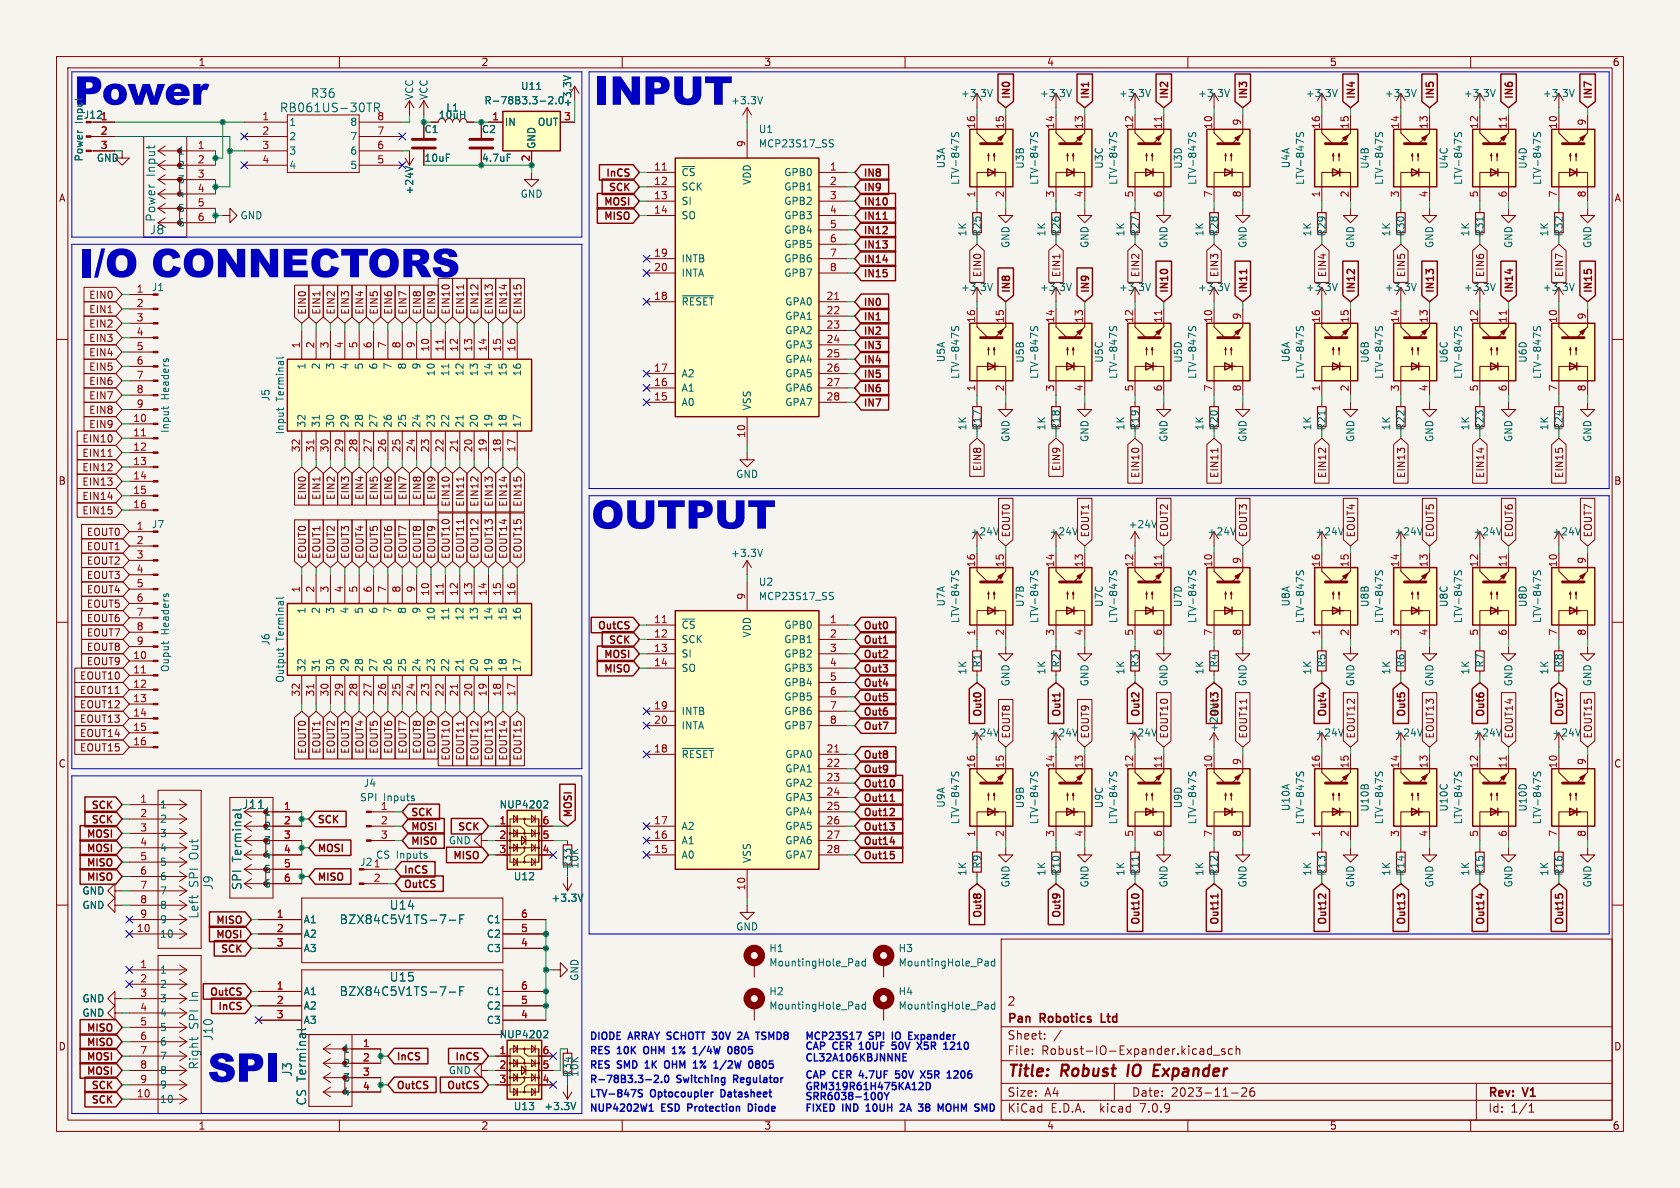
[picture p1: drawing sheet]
<svg xmlns="http://www.w3.org/2000/svg" width="297mm" height="210mm" viewBox="0 0 297 210" stroke-linecap="round" stroke-linejoin="round" font-family="sans-serif">
<defs><g id="words">
<text font-size="7" fill="#840000" x="13.1" y="19.4">Power</text>
<g font-size="7" fill="#0000c2">
<text x="105.1" y="19.4">INPUT</text>
<text x="104.5" y="94.3">OUTPUT</text>
<text x="36.7" y="192.1">SPI</text>
</g>
<text font-size="7" fill="#009600" x="13.9" y="49.8">I/O CONNECTORS</text>
<g font-size="2.8" fill="#840000">
<text x="178" y="190.9">Title:</text>
<text x="187.7" y="190.9">Robust</text>
<text x="200.2" y="190.9">IO</text>
<text x="205.5" y="190.9">Expander</text>
</g>
<g font-size="2.1" fill="#006464">
<text x="54.9" y="17.5">R36</text>
<text x="49.4" y="20">RB061US-30TR</text>
<text x="27.7" y="31.3" transform="rotate(-90 27.7 31.3)">Input</text>
<text x="26.4" y="41.6">J8</text>
<text x="27.7" y="39.3" transform="rotate(-90 27.7 39.3)">Power</text>
<text x="42.7" y="143.2">J11</text>
<text x="35.3" y="151.9" transform="rotate(-90 35.3 151.9)">Out</text>
<text x="42.9" y="152.4" transform="rotate(-90 42.9 152.4)">Terminal</text>
<text x="35.3" y="156.9" transform="rotate(-90 35.3 156.9)">SPI</text>
<text x="37.8" y="157.4" transform="rotate(-90 37.8 157.4)">J9</text>
<text x="42.9" y="157.4" transform="rotate(-90 42.9 157.4)">SPI</text>
<text x="68.8" y="161">U14</text>
<text x="35.3" y="162.5" transform="rotate(-90 35.3 162.5)">Left</text>
<text x="59.9" y="163.6">BZX84C5V1TS-7-F</text>
<text x="68.8" y="173.7">U15</text>
<text x="35.3" y="177" transform="rotate(-90 35.3 177)">In</text>
<text x="59.9" y="176.3">BZX84C5V1TS-7-F</text>
<text x="35.3" y="182" transform="rotate(-90 35.3 182)">SPI</text>
<text x="37.8" y="184.1" transform="rotate(-90 37.8 184.1)">J10</text>
<text x="35.3" y="189.2" transform="rotate(-90 35.3 189.2)">Right</text>
<text x="51.8" y="190.4" transform="rotate(-90 51.8 190.4)">J3</text>
<text x="54.3" y="195.5" transform="rotate(-90 54.3 195.5)">CS Terminal</text>
</g>
<g font-size="2.1" fill="#840000">
<text x="178" y="178">2</text>
<text x="178" y="184">Sheet:</text>
<text x="178" y="181.2">Pan</text>
<text x="184" y="181.2">Robotics</text>
<text x="195.3" y="181.2">Ltd</text>
<text x="178" y="186.7">File:</text>
<text x="184.1" y="186.7">Robust-IO-Expander.kicad_sch</text>
<text x="178" y="196.9">KiCad</text>
<text x="178" y="194.1">Size:</text>
<text x="184.7" y="194.1">A4</text>
<text x="185.7" y="196.9">E.D.A.</text>
<text x="194.6" y="196.9">kicad</text>
<text x="200" y="194.1">Date:</text>
<text x="201.8" y="196.9">7.0.9</text>
<text x="207" y="194.1">2023-11-26</text>
<text x="263" y="194.3">Rev:</text>
<text x="263" y="196.9">Id:</text>
<text x="267.1" y="196.9">1/1</text>
<text x="269.4" y="194.3">V1</text>
</g>
<g font-size="1.8" fill="#840000">
<text x="35" y="11.9">1</text>
<text x="85" y="11.9">2</text>
<text x="135" y="11.9">3</text>
<text x="185" y="11.9">4</text>
<text x="235" y="11.9">5</text>
<text x="285" y="11.9">6</text>
<text x="178.9" y="17.6" transform="rotate(-90 178.9 17.6)">IN0</text>
<text x="192.9" y="17.6" transform="rotate(-90 192.9 17.6)">IN1</text>
<text x="206.8" y="17.6" transform="rotate(-90 206.8 17.6)">IN2</text>
<text x="220.8" y="17.6" transform="rotate(-90 220.8 17.6)">IN3</text>
<text x="239.9" y="17.6" transform="rotate(-90 239.9 17.6)">IN4</text>
<text x="253.8" y="17.6" transform="rotate(-90 253.8 17.6)">IN5</text>
<text x="267.8" y="17.6" transform="rotate(-90 267.8 17.6)">IN6</text>
<text x="281.8" y="17.6" transform="rotate(-90 281.8 17.6)">IN7</text>
<text x="10.3" y="35.9">A</text>
<text x="106.9" y="31.6">InCS</text>
<text x="107.3" y="34.1">SCK</text>
<text x="152.6" y="31.6">IN8</text>
<text x="152.6" y="34.1">IN9</text>
<text x="285.3" y="35.9">A</text>
<text x="106.5" y="39.2">MISO</text>
<text x="106.5" y="36.7">MOSI</text>
<text x="152.6" y="36.7">IN10</text>
<text x="152.6" y="39.2">IN11</text>
<text x="152.6" y="41.7">IN12</text>
<text x="152.6" y="44.3">IN13</text>
<text x="152.6" y="46.8">IN14</text>
<text x="15.7" y="53">EIN0</text>
<text x="152.6" y="49.4">IN15</text>
<text x="173.7" y="49.1" transform="rotate(-90 173.7 49.1)">EIN0</text>
<text x="178.9" y="51.9" transform="rotate(-90 178.9 51.9)">IN8</text>
<text x="187.6" y="49.1" transform="rotate(-90 187.6 49.1)">EIN1</text>
<text x="192.9" y="51.9" transform="rotate(-90 192.9 51.9)">IN9</text>
<text x="201.6" y="49.1" transform="rotate(-90 201.6 49.1)">EIN2</text>
<text x="206.8" y="51.9" transform="rotate(-90 206.8 51.9)">IN10</text>
<text x="215.6" y="49.1" transform="rotate(-90 215.6 49.1)">EIN3</text>
<text x="220.8" y="51.9" transform="rotate(-90 220.8 51.9)">IN11</text>
<text x="234.6" y="49.1" transform="rotate(-90 234.6 49.1)">EIN4</text>
<text x="239.9" y="51.9" transform="rotate(-90 239.9 51.9)">IN12</text>
<text x="248.6" y="49.1" transform="rotate(-90 248.6 49.1)">EIN5</text>
<text x="253.8" y="51.9" transform="rotate(-90 253.8 51.9)">IN13</text>
<text x="262.6" y="49.1" transform="rotate(-90 262.6 49.1)">EIN6</text>
<text x="267.8" y="51.9" transform="rotate(-90 267.8 51.9)">IN14</text>
<text x="276.5" y="49.1" transform="rotate(-90 276.5 49.1)">EIN7</text>
<text x="281.8" y="51.9" transform="rotate(-90 281.8 51.9)">IN15</text>
<text x="15.7" y="58.1">EIN2</text>
<text x="15.7" y="55.6">EIN1</text>
<text x="54.3" y="55.7" transform="rotate(-90 54.3 55.7)">EIN0</text>
<text x="56.8" y="55.7" transform="rotate(-90 56.8 55.7)">EIN1</text>
<text x="59.4" y="55.7" transform="rotate(-90 59.4 55.7)">EIN2</text>
<text x="61.9" y="55.7" transform="rotate(-90 61.9 55.7)">EIN3</text>
<text x="64.5" y="55.7" transform="rotate(-90 64.5 55.7)">EIN4</text>
<text x="67" y="55.7" transform="rotate(-90 67 55.7)">EIN5</text>
<text x="69.5" y="55.7" transform="rotate(-90 69.5 55.7)">EIN6</text>
<text x="72.1" y="55.7" transform="rotate(-90 72.1 55.7)">EIN7</text>
<text x="74.6" y="55.7" transform="rotate(-90 74.6 55.7)">EIN8</text>
<text x="77.2" y="55.7" transform="rotate(-90 77.2 55.7)">EIN9</text>
<text x="79.7" y="55.7" transform="rotate(-90 79.7 55.7)">EIN10</text>
<text x="82.2" y="55.7" transform="rotate(-90 82.2 55.7)">EIN11</text>
<text x="84.8" y="55.7" transform="rotate(-90 84.8 55.7)">EIN12</text>
<text x="87.3" y="55.7" transform="rotate(-90 87.3 55.7)">EIN13</text>
<text x="89.9" y="55.7" transform="rotate(-90 89.9 55.7)">EIN14</text>
<text x="92.4" y="55.7" transform="rotate(-90 92.4 55.7)">EIN15</text>
<text x="152.6" y="57">IN1</text>
<text x="152.6" y="59.5">IN2</text>
<text x="152.6" y="54.4">IN0</text>
<text x="15.7" y="65.7">EIN5</text>
<text x="15.7" y="60.6">EIN3</text>
<text x="15.7" y="63.2">EIN4</text>
<text x="152.6" y="64.6">IN4</text>
<text x="152.6" y="62.1">IN3</text>
<text x="15.7" y="70.8">EIN7</text>
<text x="15.7" y="68.3">EIN6</text>
<text x="152.6" y="67.1">IN5</text>
<text x="152.6" y="69.7">IN6</text>
<text x="15.7" y="75.9">EIN9</text>
<text x="15.7" y="73.3">EIN8</text>
<text x="152.6" y="72.2">IN7</text>
<text x="14.5" y="81">EIN11</text>
<text x="14.5" y="83.5">EIN12</text>
<text x="14.5" y="78.4">EIN10</text>
<text x="173.7" y="83.4" transform="rotate(-90 173.7 83.4)">EIN8</text>
<text x="187.6" y="83.4" transform="rotate(-90 187.6 83.4)">EIN9</text>
<text x="10.3" y="85.9">B</text>
<text x="14.5" y="88.6">EIN14</text>
<text x="14.5" y="86">EIN13</text>
<text x="54.3" y="88.5" transform="rotate(-90 54.3 88.5)">EIN0</text>
<text x="56.8" y="88.5" transform="rotate(-90 56.8 88.5)">EIN1</text>
<text x="59.4" y="88.5" transform="rotate(-90 59.4 88.5)">EIN2</text>
<text x="61.9" y="88.5" transform="rotate(-90 61.9 88.5)">EIN3</text>
<text x="64.5" y="88.5" transform="rotate(-90 64.5 88.5)">EIN4</text>
<text x="67" y="88.5" transform="rotate(-90 67 88.5)">EIN5</text>
<text x="69.5" y="88.5" transform="rotate(-90 69.5 88.5)">EIN6</text>
<text x="72.1" y="88.5" transform="rotate(-90 72.1 88.5)">EIN7</text>
<text x="74.6" y="88.5" transform="rotate(-90 74.6 88.5)">EIN8</text>
<text x="77.2" y="88.5" transform="rotate(-90 77.2 88.5)">EIN9</text>
<text x="79.7" y="89.7" transform="rotate(-90 79.7 89.7)">EIN10</text>
<text x="82.2" y="89.7" transform="rotate(-90 82.2 89.7)">EIN11</text>
<text x="84.8" y="89.7" transform="rotate(-90 84.8 89.7)">EIN12</text>
<text x="87.3" y="89.7" transform="rotate(-90 87.3 89.7)">EIN13</text>
<text x="89.9" y="89.7" transform="rotate(-90 89.9 89.7)">EIN14</text>
<text x="92.4" y="89.7" transform="rotate(-90 92.4 89.7)">EIN15</text>
<text x="201.6" y="84.6" transform="rotate(-90 201.6 84.6)">EIN10</text>
<text x="215.6" y="84.6" transform="rotate(-90 215.6 84.6)">EIN11</text>
<text x="234.6" y="84.6" transform="rotate(-90 234.6 84.6)">EIN12</text>
<text x="248.6" y="84.6" transform="rotate(-90 248.6 84.6)">EIN13</text>
<text x="262.6" y="84.6" transform="rotate(-90 262.6 84.6)">EIN14</text>
<text x="276.5" y="84.6" transform="rotate(-90 276.5 84.6)">EIN15</text>
<text x="285.3" y="85.9">B</text>
<text x="14.5" y="91.1">EIN15</text>
<text x="15.2" y="94.9">EOUT0</text>
<text x="178.8" y="95.1" transform="rotate(-90 178.8 95.1)">EOUT0</text>
<text x="192.7" y="95.1" transform="rotate(-90 192.7 95.1)">EOUT1</text>
<text x="206.7" y="95.1" transform="rotate(-90 206.7 95.1)">EOUT2</text>
<text x="220.7" y="95.1" transform="rotate(-90 220.7 95.1)">EOUT3</text>
<text x="239.7" y="95.1" transform="rotate(-90 239.7 95.1)">EOUT4</text>
<text x="253.7" y="95.1" transform="rotate(-90 253.7 95.1)">EOUT5</text>
<text x="267.7" y="95.1" transform="rotate(-90 267.7 95.1)">EOUT6</text>
<text x="281.6" y="95.1" transform="rotate(-90 281.6 95.1)">EOUT7</text>
<text x="15.2" y="100">EOUT2</text>
<text x="15.2" y="97.5">EOUT1</text>
<text x="54.3" y="98.9" transform="rotate(-90 54.3 98.9)">EOUT0</text>
<text x="56.8" y="98.9" transform="rotate(-90 56.8 98.9)">EOUT1</text>
<text x="59.4" y="98.9" transform="rotate(-90 59.4 98.9)">EOUT2</text>
<text x="61.9" y="98.9" transform="rotate(-90 61.9 98.9)">EOUT3</text>
<text x="64.5" y="98.9" transform="rotate(-90 64.5 98.9)">EOUT4</text>
<text x="67" y="98.9" transform="rotate(-90 67 98.9)">EOUT5</text>
<text x="69.5" y="98.9" transform="rotate(-90 69.5 98.9)">EOUT6</text>
<text x="72.1" y="98.9" transform="rotate(-90 72.1 98.9)">EOUT7</text>
<text x="74.6" y="98.9" transform="rotate(-90 74.6 98.9)">EOUT8</text>
<text x="77.2" y="98.9" transform="rotate(-90 77.2 98.9)">EOUT9</text>
<text x="79.7" y="98.9" transform="rotate(-90 79.7 98.9)">EOUT10</text>
<text x="82.2" y="98.9" transform="rotate(-90 82.2 98.9)">EOUT11</text>
<text x="84.8" y="98.9" transform="rotate(-90 84.8 98.9)">EOUT12</text>
<text x="87.3" y="98.9" transform="rotate(-90 87.3 98.9)">EOUT13</text>
<text x="89.9" y="98.9" transform="rotate(-90 89.9 98.9)">EOUT14</text>
<text x="92.4" y="98.9" transform="rotate(-90 92.4 98.9)">EOUT15</text>
<text x="15.2" y="105.1">EOUT4</text>
<text x="15.2" y="107.6">EOUT5</text>
<text x="15.2" y="102.6">EOUT3</text>
<text x="15.2" y="112.7">EOUT7</text>
<text x="15.2" y="110.2">EOUT6</text>
<text x="105.4" y="111.6">OutCS</text>
<text x="152.6" y="111.6">Out0</text>
<text x="15.2" y="117.8">EOUT9</text>
<text x="15.2" y="115.3">EOUT8</text>
<text x="106.5" y="119.2">MISO</text>
<text x="106.5" y="116.7">MOSI</text>
<text x="107.3" y="114.1">SCK</text>
<text x="152.6" y="119.2">Out3</text>
<text x="152.6" y="116.7">Out2</text>
<text x="152.6" y="114.1">Out1</text>
<text x="14" y="120.3">EOUT10</text>
<text x="14" y="122.9">EOUT11</text>
<text x="14" y="125.4">EOUT12</text>
<text x="152.6" y="124.3">Out5</text>
<text x="152.6" y="121.8">Out4</text>
<text x="14" y="128">EOUT13</text>
<text x="14" y="130.5">EOUT14</text>
<text x="152.6" y="126.8">Out6</text>
<text x="152.6" y="129.4">Out7</text>
<text x="173.8" y="127" transform="rotate(-90 173.8 127)">Out0</text>
<text x="178.8" y="130.7" transform="rotate(-90 178.8 130.7)">EOUT8</text>
<text x="187.8" y="127" transform="rotate(-90 187.8 127)">Out1</text>
<text x="192.7" y="130.7" transform="rotate(-90 192.7 130.7)">EOUT9</text>
<text x="201.8" y="127" transform="rotate(-90 201.8 127)">Out2</text>
<text x="206.7" y="130.7" transform="rotate(-90 206.7 130.7)">EOUT10</text>
<text x="215.7" y="127" transform="rotate(-90 215.7 127)">Out3</text>
<text x="220.7" y="130.7" transform="rotate(-90 220.7 130.7)">EOUT11</text>
<text x="234.8" y="127" transform="rotate(-90 234.8 127)">Out4</text>
<text x="239.7" y="130.7" transform="rotate(-90 239.7 130.7)">EOUT12</text>
<text x="248.8" y="127" transform="rotate(-90 248.8 127)">Out5</text>
<text x="253.7" y="130.7" transform="rotate(-90 253.7 130.7)">EOUT13</text>
<text x="262.7" y="127" transform="rotate(-90 262.7 127)">Out6</text>
<text x="267.7" y="130.7" transform="rotate(-90 267.7 130.7)">EOUT14</text>
<text x="276.7" y="127" transform="rotate(-90 276.7 127)">Out7</text>
<text x="281.6" y="130.7" transform="rotate(-90 281.6 130.7)">EOUT15</text>
<text x="10.3" y="135.9">C</text>
<text x="14" y="133">EOUT15</text>
<text x="54.3" y="133.3" transform="rotate(-90 54.3 133.3)">EOUT0</text>
<text x="56.8" y="133.3" transform="rotate(-90 56.8 133.3)">EOUT1</text>
<text x="59.4" y="133.3" transform="rotate(-90 59.4 133.3)">EOUT2</text>
<text x="61.9" y="133.3" transform="rotate(-90 61.9 133.3)">EOUT3</text>
<text x="64.5" y="133.3" transform="rotate(-90 64.5 133.3)">EOUT4</text>
<text x="67" y="133.3" transform="rotate(-90 67 133.3)">EOUT5</text>
<text x="69.5" y="133.3" transform="rotate(-90 69.5 133.3)">EOUT6</text>
<text x="72.1" y="133.3" transform="rotate(-90 72.1 133.3)">EOUT7</text>
<text x="74.6" y="133.3" transform="rotate(-90 74.6 133.3)">EOUT8</text>
<text x="77.2" y="133.3" transform="rotate(-90 77.2 133.3)">EOUT9</text>
<text x="79.7" y="134.6" transform="rotate(-90 79.7 134.6)">EOUT10</text>
<text x="82.2" y="134.6" transform="rotate(-90 82.2 134.6)">EOUT11</text>
<text x="84.8" y="134.6" transform="rotate(-90 84.8 134.6)">EOUT12</text>
<text x="87.3" y="134.6" transform="rotate(-90 87.3 134.6)">EOUT13</text>
<text x="89.9" y="134.6" transform="rotate(-90 89.9 134.6)">EOUT14</text>
<text x="92.4" y="134.6" transform="rotate(-90 92.4 134.6)">EOUT15</text>
<text x="152.6" y="134.5">Out8</text>
<text x="152.6" y="137">Out9</text>
<text x="285.3" y="135.9">C</text>
<text x="15.9" y="143.3">SCK</text>
<text x="152.6" y="142.1">Out11</text>
<text x="152.6" y="139.5">Out10</text>
<text x="15.1" y="148.4">MOSI</text>
<text x="15.9" y="145.9">SCK</text>
<text x="56" y="145.9">SCK</text>
<text x="72.5" y="144.6">SCK</text>
<text x="72.5" y="147.2">MOSI</text>
<text x="72.5" y="149.7">MISO</text>
<text x="80.7" y="147.2">SCK</text>
<text x="101.4" y="144.6" transform="rotate(-90 101.4 144.6)">MOSI</text>
<text x="152.6" y="144.6">Out12</text>
<text x="152.6" y="149.7">Out14</text>
<text x="152.6" y="147.2">Out13</text>
<text x="15.1" y="151">MOSI</text>
<text x="15.1" y="153.5">MISO</text>
<text x="56" y="151">MOSI</text>
<text x="71.3" y="154.8">InCS</text>
<text x="79.8" y="152.2">MISO</text>
<text x="152.6" y="152.2">Out15</text>
<text x="15.1" y="156">MISO</text>
<text x="56" y="156">MISO</text>
<text x="71.3" y="157.3">OutCS</text>
<text x="37.9" y="166.2">MOSI</text>
<text x="37.9" y="163.7">MISO</text>
<text x="173.8" y="162.6" transform="rotate(-90 173.8 162.6)">Out8</text>
<text x="187.8" y="162.6" transform="rotate(-90 187.8 162.6)">Out9</text>
<text x="201.8" y="163.8" transform="rotate(-90 201.8 163.8)">Out10</text>
<text x="215.7" y="163.8" transform="rotate(-90 215.7 163.8)">Out11</text>
<text x="234.8" y="163.8" transform="rotate(-90 234.8 163.8)">Out12</text>
<text x="248.8" y="163.8" transform="rotate(-90 248.8 163.8)">Out13</text>
<text x="262.7" y="163.8" transform="rotate(-90 262.7 163.8)">Out14</text>
<text x="276.7" y="163.8" transform="rotate(-90 276.7 163.8)">Out15</text>
<text x="38.8" y="168.7">SCK</text>
<text x="36.8" y="176.4">OutCS</text>
<text x="38.3" y="178.9">InCS</text>
<text x="10.3" y="185.9">D</text>
<text x="15.1" y="182.7">MISO</text>
<text x="15.1" y="185.3">MISO</text>
<text x="285.3" y="185.9">D</text>
<text x="15.1" y="187.8">MOSI</text>
<text x="15.1" y="190.3">MOSI</text>
<text x="70" y="187.8">InCS</text>
<text x="80.2" y="187.8">InCS</text>
<text x="15.9" y="192.9">SCK</text>
<text x="15.9" y="195.4">SCK</text>
<text x="70" y="192.9">OutCS</text>
<text x="78.7" y="192.9">OutCS</text>
<text x="35" y="199.9">1</text>
<text x="85" y="199.9">2</text>
<text x="135" y="199.9">3</text>
<text x="185" y="199.9">4</text>
<text x="235" y="199.9">5</text>
<text x="285" y="199.9">6</text>
</g>
<g font-size="1.8" fill="#006464">
<text x="73.3" y="17.8" transform="rotate(-90 73.3 17.8)">VCC</text>
<text x="75.8" y="17.8" transform="rotate(-90 75.8 17.8)">VCC</text>
<text x="92" y="16.1">U11</text>
<text x="169.8" y="17.4">+3.3V</text>
<text x="183.7" y="17.4">+3.3V</text>
<text x="197.7" y="17.4">+3.3V</text>
<text x="211.7" y="17.4">+3.3V</text>
<text x="230.7" y="17.4">+3.3V</text>
<text x="244.7" y="17.4">+3.3V</text>
<text x="258.7" y="17.4">+3.3V</text>
<text x="272.6" y="17.4">+3.3V</text>
<text x="14.8" y="21.9" transform="rotate(-90 14.8 21.9)">Input</text>
<text x="51.1" y="22.5">1</text>
<text x="61.8" y="22.5">8</text>
<text x="74.9" y="23.7">C1</text>
<text x="77.5" y="21.2">10uH</text>
<text x="78.8" y="19.9">L1</text>
<text x="85.1" y="23.7">C2</text>
<text x="85.5" y="18.6">R-78B3.3-2.0</text>
<text x="89.2" y="22.5">IN</text>
<text x="95" y="22.5">OUT</text>
<text x="101.2" y="19" transform="rotate(-90 101.2 19)">+3.3V</text>
<text x="129.1" y="18.6">+3.3V</text>
<text x="134" y="23.7">U1</text>
<text x="14.8" y="28.6" transform="rotate(-90 14.8 28.6)">Power</text>
<text x="17" y="28.8">GND</text>
<text x="31.4" y="27.5">1</text>
<text x="51.1" y="25">2</text>
<text x="51.1" y="27.5">3</text>
<text x="61.8" y="27.5">6</text>
<text x="61.8" y="25">7</text>
<text x="74.9" y="28.8">10uF</text>
<text x="85.1" y="28.8">4.7uF</text>
<text x="94.8" y="26.4" transform="rotate(-90 94.8 26.4)">GND</text>
<text x="134" y="26.3">MCP23S17_SS</text>
<text x="167.2" y="29.9" transform="rotate(-90 167.2 29.9)">U3A</text>
<text x="181.2" y="29.9" transform="rotate(-90 181.2 29.9)">U3B</text>
<text x="195.2" y="29.9" transform="rotate(-90 195.2 29.9)">U3C</text>
<text x="209.1" y="29.9" transform="rotate(-90 209.1 29.9)">U3D</text>
<text x="228.2" y="29.9" transform="rotate(-90 228.2 29.9)">U4A</text>
<text x="242.2" y="29.9" transform="rotate(-90 242.2 29.9)">U4B</text>
<text x="256.1" y="29.9" transform="rotate(-90 256.1 29.9)">U4C</text>
<text x="270.1" y="29.9" transform="rotate(-90 270.1 29.9)">U4D</text>
<text x="31.4" y="30.1">2</text>
<text x="31.4" y="32.6">3</text>
<text x="31.4" y="35.2">4</text>
<text x="51.1" y="30.1">4</text>
<text x="61.8" y="30.1">5</text>
<text x="73.3" y="34.5" transform="rotate(-90 73.3 34.5)">+24V</text>
<text x="91.9" y="35.2">GND</text>
<text x="120.4" y="31.3">~{CS}</text>
<text x="120.4" y="33.9">SCK</text>
<text x="132.9" y="32.8" transform="rotate(-90 132.9 32.8)">VDD</text>
<text x="138.5" y="31.3">GPB0</text>
<text x="138.5" y="33.9">GPB1</text>
<text x="169.8" y="32.8" transform="rotate(-90 169.8 32.8)">LTV-847S</text>
<text x="183.7" y="32.8" transform="rotate(-90 183.7 32.8)">LTV-847S</text>
<text x="197.7" y="32.8" transform="rotate(-90 197.7 32.8)">LTV-847S</text>
<text x="211.7" y="32.8" transform="rotate(-90 211.7 32.8)">LTV-847S</text>
<text x="230.7" y="32.8" transform="rotate(-90 230.7 32.8)">LTV-847S</text>
<text x="244.7" y="32.8" transform="rotate(-90 244.7 32.8)">LTV-847S</text>
<text x="258.7" y="32.8" transform="rotate(-90 258.7 32.8)">LTV-847S</text>
<text x="272.6" y="32.8" transform="rotate(-90 272.6 32.8)">LTV-847S</text>
<text x="31.4" y="37.7">5</text>
<text x="31.4" y="40.2">6</text>
<text x="42.4" y="39">GND</text>
<text x="120.4" y="36.4">SI</text>
<text x="120.4" y="39">SO</text>
<text x="138.5" y="36.4">GPB2</text>
<text x="138.5" y="39">GPB3</text>
<text x="138.5" y="41.5">GPB4</text>
<text x="171" y="41.9" transform="rotate(-90 171 41.9)">1K</text>
<text x="173.6" y="41.9" transform="rotate(-90 173.6 41.9)">R25</text>
<text x="185" y="41.9" transform="rotate(-90 185 41.9)">1K</text>
<text x="187.6" y="41.9" transform="rotate(-90 187.6 41.9)">R26</text>
<text x="199" y="41.9" transform="rotate(-90 199 41.9)">1K</text>
<text x="201.5" y="41.9" transform="rotate(-90 201.5 41.9)">R27</text>
<text x="213" y="41.9" transform="rotate(-90 213 41.9)">1K</text>
<text x="215.5" y="41.9" transform="rotate(-90 215.5 41.9)">R28</text>
<text x="232" y="41.9" transform="rotate(-90 232 41.9)">1K</text>
<text x="234.5" y="41.9" transform="rotate(-90 234.5 41.9)">R29</text>
<text x="246" y="41.9" transform="rotate(-90 246 41.9)">1K</text>
<text x="248.5" y="41.9" transform="rotate(-90 248.5 41.9)">R30</text>
<text x="259.9" y="41.9" transform="rotate(-90 259.9 41.9)">1K</text>
<text x="262.5" y="41.9" transform="rotate(-90 262.5 41.9)">R31</text>
<text x="273.9" y="41.9" transform="rotate(-90 273.9 41.9)">1K</text>
<text x="276.5" y="41.9" transform="rotate(-90 276.5 41.9)">R32</text>
<text x="120.4" y="46.6">INTB</text>
<text x="138.5" y="44">GPB5</text>
<text x="138.5" y="46.6">GPB6</text>
<text x="178.7" y="43.9" transform="rotate(-90 178.7 43.9)">GND</text>
<text x="192.6" y="43.9" transform="rotate(-90 192.6 43.9)">GND</text>
<text x="206.6" y="43.9" transform="rotate(-90 206.6 43.9)">GND</text>
<text x="220.6" y="43.9" transform="rotate(-90 220.6 43.9)">GND</text>
<text x="239.6" y="43.9" transform="rotate(-90 239.6 43.9)">GND</text>
<text x="253.6" y="43.9" transform="rotate(-90 253.6 43.9)">GND</text>
<text x="267.6" y="43.9" transform="rotate(-90 267.6 43.9)">GND</text>
<text x="281.5" y="43.9" transform="rotate(-90 281.5 43.9)">GND</text>
<text x="26.7" y="51.7">J1</text>
<text x="120.4" y="49.1">INTA</text>
<text x="138.5" y="49.1">GPB7</text>
<text x="169.8" y="51.7">+3.3V</text>
<text x="183.7" y="51.7">+3.3V</text>
<text x="197.7" y="51.7">+3.3V</text>
<text x="211.7" y="51.7">+3.3V</text>
<text x="230.7" y="51.7">+3.3V</text>
<text x="244.7" y="51.7">+3.3V</text>
<text x="258.7" y="51.7">+3.3V</text>
<text x="272.6" y="51.7">+3.3V</text>
<text x="120.4" y="54.2">~{RESET}</text>
<text x="138.7" y="54.2">GPA0</text>
<text x="138.7" y="56.7">GPA1</text>
<text x="138.7" y="59.3">GPA2</text>
<text x="54.2" y="65.4" transform="rotate(-90 54.2 65.4)">1</text>
<text x="56.7" y="65.4" transform="rotate(-90 56.7 65.4)">2</text>
<text x="59.3" y="65.4" transform="rotate(-90 59.3 65.4)">3</text>
<text x="61.8" y="65.4" transform="rotate(-90 61.8 65.4)">4</text>
<text x="64.4" y="65.4" transform="rotate(-90 64.4 65.4)">5</text>
<text x="66.9" y="65.4" transform="rotate(-90 66.9 65.4)">6</text>
<text x="69.4" y="65.4" transform="rotate(-90 69.4 65.4)">7</text>
<text x="72" y="65.4" transform="rotate(-90 72 65.4)">8</text>
<text x="74.5" y="65.4" transform="rotate(-90 74.5 65.4)">9</text>
<text x="138.7" y="61.8">GPA3</text>
<text x="138.7" y="64.4">GPA4</text>
<text x="167.2" y="64.1" transform="rotate(-90 167.2 64.1)">U5A</text>
<text x="181.2" y="64.2" transform="rotate(-90 181.2 64.2)">U5B</text>
<text x="195.2" y="64.2" transform="rotate(-90 195.2 64.2)">U5C</text>
<text x="209.1" y="64.2" transform="rotate(-90 209.1 64.2)">U5D</text>
<text x="228.2" y="64.1" transform="rotate(-90 228.2 64.1)">U6A</text>
<text x="242.2" y="64.2" transform="rotate(-90 242.2 64.2)">U6B</text>
<text x="256.1" y="64.2" transform="rotate(-90 256.1 64.2)">U6C</text>
<text x="270.1" y="64.2" transform="rotate(-90 270.1 64.2)">U6D</text>
<text x="30.1" y="70.7" transform="rotate(-90 30.1 70.7)">Headers</text>
<text x="47.9" y="71" transform="rotate(-90 47.9 71)">J5</text>
<text x="50.4" y="70.9" transform="rotate(-90 50.4 70.9)">Terminal</text>
<text x="77.1" y="66.6" transform="rotate(-90 77.1 66.6)">10</text>
<text x="79.6" y="66.6" transform="rotate(-90 79.6 66.6)">11</text>
<text x="82.1" y="66.6" transform="rotate(-90 82.1 66.6)">12</text>
<text x="84.7" y="66.6" transform="rotate(-90 84.7 66.6)">13</text>
<text x="87.2" y="66.6" transform="rotate(-90 87.2 66.6)">14</text>
<text x="89.8" y="66.6" transform="rotate(-90 89.8 66.6)">15</text>
<text x="92.3" y="66.6" transform="rotate(-90 92.3 66.6)">16</text>
<text x="120.4" y="72">A0</text>
<text x="120.4" y="69.4">A1</text>
<text x="120.4" y="66.9">A2</text>
<text x="138.7" y="66.9">GPA5</text>
<text x="138.7" y="69.4">GPA6</text>
<text x="138.7" y="72">GPA7</text>
<text x="169.8" y="67.1" transform="rotate(-90 169.8 67.1)">LTV-847S</text>
<text x="183.7" y="67.1" transform="rotate(-90 183.7 67.1)">LTV-847S</text>
<text x="197.7" y="67.1" transform="rotate(-90 197.7 67.1)">LTV-847S</text>
<text x="211.7" y="67.1" transform="rotate(-90 211.7 67.1)">LTV-847S</text>
<text x="230.7" y="67.1" transform="rotate(-90 230.7 67.1)">LTV-847S</text>
<text x="244.7" y="67.1" transform="rotate(-90 244.7 67.1)">LTV-847S</text>
<text x="258.7" y="67.1" transform="rotate(-90 258.7 67.1)">LTV-847S</text>
<text x="272.6" y="67.1" transform="rotate(-90 272.6 67.1)">LTV-847S</text>
<text x="30.1" y="76.6" transform="rotate(-90 30.1 76.6)">Input</text>
<text x="50.4" y="76.9" transform="rotate(-90 50.4 76.9)">Input</text>
<text x="54.2" y="75.7" transform="rotate(-90 54.2 75.7)">32</text>
<text x="56.7" y="75.7" transform="rotate(-90 56.7 75.7)">31</text>
<text x="59.3" y="75.7" transform="rotate(-90 59.3 75.7)">30</text>
<text x="61.8" y="75.7" transform="rotate(-90 61.8 75.7)">29</text>
<text x="64.4" y="75.7" transform="rotate(-90 64.4 75.7)">28</text>
<text x="66.9" y="75.7" transform="rotate(-90 66.9 75.7)">27</text>
<text x="69.4" y="75.7" transform="rotate(-90 69.4 75.7)">26</text>
<text x="72" y="75.7" transform="rotate(-90 72 75.7)">25</text>
<text x="74.5" y="75.7" transform="rotate(-90 74.5 75.7)">24</text>
<text x="77.1" y="75.7" transform="rotate(-90 77.1 75.7)">23</text>
<text x="79.6" y="75.7" transform="rotate(-90 79.6 75.7)">22</text>
<text x="82.1" y="75.7" transform="rotate(-90 82.1 75.7)">21</text>
<text x="84.7" y="75.7" transform="rotate(-90 84.7 75.7)">20</text>
<text x="87.2" y="75.7" transform="rotate(-90 87.2 75.7)">19</text>
<text x="89.8" y="75.7" transform="rotate(-90 89.8 75.7)">18</text>
<text x="92.3" y="75.7" transform="rotate(-90 92.3 75.7)">17</text>
<text x="132.9" y="72.6" transform="rotate(-90 132.9 72.6)">VSS</text>
<text x="171" y="76.2" transform="rotate(-90 171 76.2)">1K</text>
<text x="173.6" y="76.2" transform="rotate(-90 173.6 76.2)">R17</text>
<text x="185" y="76.2" transform="rotate(-90 185 76.2)">1K</text>
<text x="187.6" y="76.2" transform="rotate(-90 187.6 76.2)">R18</text>
<text x="199" y="76.2" transform="rotate(-90 199 76.2)">1K</text>
<text x="201.5" y="76.2" transform="rotate(-90 201.5 76.2)">R19</text>
<text x="213" y="76.2" transform="rotate(-90 213 76.2)">1K</text>
<text x="215.5" y="76.2" transform="rotate(-90 215.5 76.2)">R20</text>
<text x="232" y="76.2" transform="rotate(-90 232 76.2)">1K</text>
<text x="234.5" y="76.2" transform="rotate(-90 234.5 76.2)">R21</text>
<text x="246" y="76.2" transform="rotate(-90 246 76.2)">1K</text>
<text x="248.5" y="76.2" transform="rotate(-90 248.5 76.2)">R22</text>
<text x="259.9" y="76.2" transform="rotate(-90 259.9 76.2)">1K</text>
<text x="262.5" y="76.2" transform="rotate(-90 262.5 76.2)">R23</text>
<text x="273.9" y="76.2" transform="rotate(-90 273.9 76.2)">1K</text>
<text x="276.5" y="76.2" transform="rotate(-90 276.5 76.2)">R24</text>
<text x="178.7" y="78.2" transform="rotate(-90 178.7 78.2)">GND</text>
<text x="192.6" y="78.2" transform="rotate(-90 192.6 78.2)">GND</text>
<text x="206.6" y="78.2" transform="rotate(-90 206.6 78.2)">GND</text>
<text x="220.6" y="78.2" transform="rotate(-90 220.6 78.2)">GND</text>
<text x="239.6" y="78.2" transform="rotate(-90 239.6 78.2)">GND</text>
<text x="253.6" y="78.2" transform="rotate(-90 253.6 78.2)">GND</text>
<text x="267.6" y="78.2" transform="rotate(-90 267.6 78.2)">GND</text>
<text x="281.5" y="78.2" transform="rotate(-90 281.5 78.2)">GND</text>
<text x="130" y="84.7">GND</text>
<text x="26.7" y="93.6">J7</text>
<text x="171.5" y="94.8">+24V</text>
<text x="185.4" y="94.8">+24V</text>
<text x="199.4" y="93.6">+24V</text>
<text x="213.4" y="94.8">+24V</text>
<text x="232.4" y="94.8">+24V</text>
<text x="246.4" y="94.8">+24V</text>
<text x="260.4" y="94.8">+24V</text>
<text x="274.3" y="94.8">+24V</text>
<text x="129.1" y="98.7">+3.3V</text>
<text x="134" y="103.7">U2</text>
<text x="134" y="106.3">MCP23S17_SS</text>
<text x="167.2" y="107.3" transform="rotate(-90 167.2 107.3)">U7A</text>
<text x="181.2" y="107.4" transform="rotate(-90 181.2 107.4)">U7B</text>
<text x="195.2" y="107.4" transform="rotate(-90 195.2 107.4)">U7C</text>
<text x="209.1" y="107.4" transform="rotate(-90 209.1 107.4)">U7D</text>
<text x="228.2" y="107.3" transform="rotate(-90 228.2 107.3)">U8A</text>
<text x="242.2" y="107.4" transform="rotate(-90 242.2 107.4)">U8B</text>
<text x="256.1" y="107.4" transform="rotate(-90 256.1 107.4)">U8C</text>
<text x="270.1" y="107.4" transform="rotate(-90 270.1 107.4)">U8D</text>
<text x="30.1" y="112.2" transform="rotate(-90 30.1 112.2)">Headers</text>
<text x="50.4" y="113.4" transform="rotate(-90 50.4 113.4)">Terminal</text>
<text x="54.2" y="108.6" transform="rotate(-90 54.2 108.6)">1</text>
<text x="56.7" y="108.6" transform="rotate(-90 56.7 108.6)">2</text>
<text x="59.3" y="108.6" transform="rotate(-90 59.3 108.6)">3</text>
<text x="61.8" y="108.6" transform="rotate(-90 61.8 108.6)">4</text>
<text x="64.4" y="108.6" transform="rotate(-90 64.4 108.6)">5</text>
<text x="66.9" y="108.6" transform="rotate(-90 66.9 108.6)">6</text>
<text x="69.4" y="108.6" transform="rotate(-90 69.4 108.6)">7</text>
<text x="72" y="108.6" transform="rotate(-90 72 108.6)">8</text>
<text x="74.5" y="108.6" transform="rotate(-90 74.5 108.6)">9</text>
<text x="77.1" y="109.8" transform="rotate(-90 77.1 109.8)">10</text>
<text x="79.6" y="109.8" transform="rotate(-90 79.6 109.8)">11</text>
<text x="82.1" y="109.8" transform="rotate(-90 82.1 109.8)">12</text>
<text x="84.7" y="109.8" transform="rotate(-90 84.7 109.8)">13</text>
<text x="87.2" y="109.8" transform="rotate(-90 87.2 109.8)">14</text>
<text x="89.8" y="109.8" transform="rotate(-90 89.8 109.8)">15</text>
<text x="92.3" y="109.8" transform="rotate(-90 92.3 109.8)">16</text>
<text x="120.4" y="111.4">~{CS}</text>
<text x="120.4" y="113.9">SCK</text>
<text x="132.9" y="112.8" transform="rotate(-90 132.9 112.8)">VDD</text>
<text x="138.5" y="111.4">GPB0</text>
<text x="138.5" y="113.9">GPB1</text>
<text x="169.8" y="110.3" transform="rotate(-90 169.8 110.3)">LTV-847S</text>
<text x="183.7" y="110.3" transform="rotate(-90 183.7 110.3)">LTV-847S</text>
<text x="197.7" y="110.3" transform="rotate(-90 197.7 110.3)">LTV-847S</text>
<text x="211.7" y="110.3" transform="rotate(-90 211.7 110.3)">LTV-847S</text>
<text x="230.7" y="110.3" transform="rotate(-90 230.7 110.3)">LTV-847S</text>
<text x="244.7" y="110.3" transform="rotate(-90 244.7 110.3)">LTV-847S</text>
<text x="258.7" y="110.3" transform="rotate(-90 258.7 110.3)">LTV-847S</text>
<text x="272.6" y="110.3" transform="rotate(-90 272.6 110.3)">LTV-847S</text>
<text x="30.1" y="118.9" transform="rotate(-90 30.1 118.9)">Ouput</text>
<text x="47.9" y="114.2" transform="rotate(-90 47.9 114.2)">J6</text>
<text x="54.2" y="118.9" transform="rotate(-90 54.2 118.9)">32</text>
<text x="56.7" y="118.9" transform="rotate(-90 56.7 118.9)">31</text>
<text x="59.3" y="118.9" transform="rotate(-90 59.3 118.9)">30</text>
<text x="61.8" y="118.9" transform="rotate(-90 61.8 118.9)">29</text>
<text x="64.4" y="118.9" transform="rotate(-90 64.4 118.9)">28</text>
<text x="66.9" y="118.9" transform="rotate(-90 66.9 118.9)">27</text>
<text x="69.4" y="118.9" transform="rotate(-90 69.4 118.9)">26</text>
<text x="72" y="118.9" transform="rotate(-90 72 118.9)">25</text>
<text x="74.5" y="118.9" transform="rotate(-90 74.5 118.9)">24</text>
<text x="77.1" y="118.9" transform="rotate(-90 77.1 118.9)">23</text>
<text x="79.6" y="118.9" transform="rotate(-90 79.6 118.9)">22</text>
<text x="82.1" y="118.9" transform="rotate(-90 82.1 118.9)">21</text>
<text x="84.7" y="118.9" transform="rotate(-90 84.7 118.9)">20</text>
<text x="87.2" y="118.9" transform="rotate(-90 87.2 118.9)">19</text>
<text x="89.8" y="118.9" transform="rotate(-90 89.8 118.9)">18</text>
<text x="92.3" y="118.9" transform="rotate(-90 92.3 118.9)">17</text>
<text x="120.4" y="116.4">SI</text>
<text x="120.4" y="119">SO</text>
<text x="138.5" y="116.4">GPB2</text>
<text x="138.5" y="119">GPB3</text>
<text x="171" y="119.4" transform="rotate(-90 171 119.4)">1K</text>
<text x="173.6" y="118.1" transform="rotate(-90 173.6 118.1)">R1</text>
<text x="185" y="119.4" transform="rotate(-90 185 119.4)">1K</text>
<text x="187.6" y="118.1" transform="rotate(-90 187.6 118.1)">R2</text>
<text x="199" y="119.4" transform="rotate(-90 199 119.4)">1K</text>
<text x="201.5" y="118.1" transform="rotate(-90 201.5 118.1)">R3</text>
<text x="213" y="119.4" transform="rotate(-90 213 119.4)">1K</text>
<text x="215.5" y="118.1" transform="rotate(-90 215.5 118.1)">R4</text>
<text x="232" y="119.4" transform="rotate(-90 232 119.4)">1K</text>
<text x="234.5" y="118.1" transform="rotate(-90 234.5 118.1)">R5</text>
<text x="246" y="119.4" transform="rotate(-90 246 119.4)">1K</text>
<text x="248.5" y="118.1" transform="rotate(-90 248.5 118.1)">R6</text>
<text x="259.9" y="119.4" transform="rotate(-90 259.9 119.4)">1K</text>
<text x="262.5" y="118.1" transform="rotate(-90 262.5 118.1)">R7</text>
<text x="273.9" y="119.4" transform="rotate(-90 273.9 119.4)">1K</text>
<text x="276.5" y="118.1" transform="rotate(-90 276.5 118.1)">R8</text>
<text x="50.4" y="120.8" transform="rotate(-90 50.4 120.8)">Output</text>
<text x="138.5" y="121.5">GPB4</text>
<text x="138.5" y="124.1">GPB5</text>
<text x="178.7" y="121.4" transform="rotate(-90 178.7 121.4)">GND</text>
<text x="192.6" y="121.4" transform="rotate(-90 192.6 121.4)">GND</text>
<text x="206.6" y="121.4" transform="rotate(-90 206.6 121.4)">GND</text>
<text x="220.6" y="121.4" transform="rotate(-90 220.6 121.4)">GND</text>
<text x="239.6" y="121.4" transform="rotate(-90 239.6 121.4)">GND</text>
<text x="253.6" y="121.4" transform="rotate(-90 253.6 121.4)">GND</text>
<text x="267.6" y="121.4" transform="rotate(-90 267.6 121.4)">GND</text>
<text x="281.5" y="121.4" transform="rotate(-90 281.5 121.4)">GND</text>
<text x="120.4" y="126.6">INTB</text>
<text x="120.4" y="129.1">INTA</text>
<text x="138.5" y="126.6">GPB6</text>
<text x="138.5" y="129.1">GPB7</text>
<text x="171.5" y="130.4">+24V</text>
<text x="185.4" y="130.4">+24V</text>
<text x="199.4" y="130.4">+24V</text>
<text x="215.5" y="129.5" transform="rotate(-90 215.5 129.5)">+24V</text>
<text x="232.4" y="130.4">+24V</text>
<text x="246.4" y="130.4">+24V</text>
<text x="260.4" y="130.4">+24V</text>
<text x="274.3" y="130.4">+24V</text>
<text x="120.4" y="134.2">~{RESET}</text>
<text x="138.7" y="134.2">GPA0</text>
<text x="138.7" y="136.8">GPA1</text>
<text x="28.2" y="143.1">1</text>
<text x="63.5" y="141.8">SPI</text>
<text x="64.2" y="139.3">J4</text>
<text x="67.8" y="141.8">Inputs</text>
<text x="88.2" y="143.1">NUP4202</text>
<text x="138.7" y="139.3">GPA2</text>
<text x="138.7" y="141.8">GPA3</text>
<text x="167.2" y="142.9" transform="rotate(-90 167.2 142.9)">U9A</text>
<text x="181.2" y="143" transform="rotate(-90 181.2 143)">U9B</text>
<text x="195.2" y="143" transform="rotate(-90 195.2 143)">U9C</text>
<text x="209.1" y="143" transform="rotate(-90 209.1 143)">U9D</text>
<text x="228.2" y="143.5" transform="rotate(-90 228.2 143.5)">U10A</text>
<text x="242.2" y="143.6" transform="rotate(-90 242.2 143.6)">U10B</text>
<text x="256.1" y="143.6" transform="rotate(-90 256.1 143.6)">U10C</text>
<text x="270.1" y="143.6" transform="rotate(-90 270.1 143.6)">U10D</text>
<text x="28.2" y="145.6">2</text>
<text x="28.2" y="148.2">3</text>
<text x="46.6" y="144.4">1</text>
<text x="46.6" y="146.9">2</text>
<text x="46.6" y="149.5">3</text>
<text x="79.2" y="149.5">GND</text>
<text x="120.4" y="149.5">A1</text>
<text x="120.4" y="146.9">A2</text>
<text x="138.7" y="144.4">GPA4</text>
<text x="138.7" y="146.9">GPA5</text>
<text x="138.7" y="149.5">GPA6</text>
<text x="169.8" y="145.8" transform="rotate(-90 169.8 145.8)">LTV-847S</text>
<text x="183.7" y="145.8" transform="rotate(-90 183.7 145.8)">LTV-847S</text>
<text x="197.7" y="145.8" transform="rotate(-90 197.7 145.8)">LTV-847S</text>
<text x="211.7" y="145.8" transform="rotate(-90 211.7 145.8)">LTV-847S</text>
<text x="230.7" y="145.8" transform="rotate(-90 230.7 145.8)">LTV-847S</text>
<text x="244.7" y="145.8" transform="rotate(-90 244.7 145.8)">LTV-847S</text>
<text x="258.7" y="145.8" transform="rotate(-90 258.7 145.8)">LTV-847S</text>
<text x="272.6" y="145.8" transform="rotate(-90 272.6 145.8)">LTV-847S</text>
<text x="28.2" y="150.7">4</text>
<text x="28.2" y="153.3">5</text>
<text x="28.2" y="155.8">6</text>
<text x="46.6" y="152">4</text>
<text x="46.6" y="154.5">5</text>
<text x="63.6" y="153.3">J2</text>
<text x="66" y="153.4">1</text>
<text x="66.4" y="152">CS Inputs</text>
<text x="90.7" y="155.8">U12</text>
<text x="101.2" y="153.7" transform="rotate(-90 101.2 153.7)">R33</text>
<text x="102.5" y="153.7" transform="rotate(-90 102.5 153.7)">10K</text>
<text x="120.4" y="152">A0</text>
<text x="132.9" y="152.7" transform="rotate(-90 132.9 152.7)">VSS</text>
<text x="138.7" y="152">GPA7</text>
<text x="171" y="154.9" transform="rotate(-90 171 154.9)">1K</text>
<text x="173.6" y="153.7" transform="rotate(-90 173.6 153.7)">R9</text>
<text x="185" y="154.9" transform="rotate(-90 185 154.9)">1K</text>
<text x="187.6" y="154.9" transform="rotate(-90 187.6 154.9)">R10</text>
<text x="199" y="154.9" transform="rotate(-90 199 154.9)">1K</text>
<text x="201.5" y="154.9" transform="rotate(-90 201.5 154.9)">R11</text>
<text x="213" y="154.9" transform="rotate(-90 213 154.9)">1K</text>
<text x="215.5" y="154.9" transform="rotate(-90 215.5 154.9)">R12</text>
<text x="232" y="154.9" transform="rotate(-90 232 154.9)">1K</text>
<text x="234.5" y="154.9" transform="rotate(-90 234.5 154.9)">R13</text>
<text x="246" y="154.9" transform="rotate(-90 246 154.9)">1K</text>
<text x="248.5" y="154.9" transform="rotate(-90 248.5 154.9)">R14</text>
<text x="259.9" y="154.9" transform="rotate(-90 259.9 154.9)">1K</text>
<text x="262.5" y="154.9" transform="rotate(-90 262.5 154.9)">R15</text>
<text x="273.9" y="154.9" transform="rotate(-90 273.9 154.9)">1K</text>
<text x="276.5" y="154.9" transform="rotate(-90 276.5 154.9)">R16</text>
<text x="14.5" y="158.3">GND</text>
<text x="14.5" y="160.9">GND</text>
<text x="28.2" y="158.3">7</text>
<text x="28.2" y="160.9">8</text>
<text x="46.6" y="157.1">6</text>
<text x="97.4" y="159.6">+3.3V</text>
<text x="178.7" y="157" transform="rotate(-90 178.7 157)">GND</text>
<text x="192.6" y="157" transform="rotate(-90 192.6 157)">GND</text>
<text x="206.6" y="157" transform="rotate(-90 206.6 157)">GND</text>
<text x="220.6" y="157" transform="rotate(-90 220.6 157)">GND</text>
<text x="239.6" y="157" transform="rotate(-90 239.6 157)">GND</text>
<text x="253.6" y="157" transform="rotate(-90 253.6 157)">GND</text>
<text x="267.6" y="157" transform="rotate(-90 267.6 157)">GND</text>
<text x="281.5" y="157" transform="rotate(-90 281.5 157)">GND</text>
<text x="28.2" y="166">10</text>
<text x="28.2" y="163.4">9</text>
<text x="53.6" y="163.4">A1</text>
<text x="53.6" y="166">A2</text>
<text x="86" y="166">C2</text>
<text x="86" y="163.4">C1</text>
<text x="130" y="164.7">GND</text>
<text x="28.2" y="172.3">1</text>
<text x="53.6" y="168.5">A3</text>
<text x="86" y="168.5">C3</text>
<text x="102.5" y="173.5" transform="rotate(-90 102.5 173.5)">GND</text>
<text x="135.9" y="168.5">H1</text>
<text x="135.9" y="171">MountingHole_Pad</text>
<text x="158.8" y="168.5">H3</text>
<text x="158.8" y="171">MountingHole_Pad</text>
<text x="14.5" y="177.4">GND</text>
<text x="14.5" y="179.9">GND</text>
<text x="28.2" y="174.9">2</text>
<text x="28.2" y="177.4">3</text>
<text x="28.2" y="179.9">4</text>
<text x="53.6" y="176.1">A1</text>
<text x="53.6" y="178.7">A2</text>
<text x="86" y="178.7">C2</text>
<text x="86" y="176.1">C1</text>
<text x="135.9" y="176.1">H2</text>
<text x="135.9" y="178.7">MountingHole_Pad</text>
<text x="158.8" y="176.1">H4</text>
<text x="158.8" y="178.7">MountingHole_Pad</text>
<text x="28.2" y="182.5">5</text>
<text x="28.2" y="185">6</text>
<text x="53.6" y="181.2">A3</text>
<text x="86" y="181.2">C3</text>
<text x="88.2" y="183.7">NUP4202</text>
<text x="28.2" y="187.6">7</text>
<text x="28.2" y="190.1">8</text>
<text x="60.6" y="186.3">1</text>
<text x="60.6" y="188.8">2</text>
<text x="60.6" y="191.4">3</text>
<text x="79.2" y="190.1">GND</text>
<text x="101.2" y="190.5" transform="rotate(-90 101.2 190.5)">R34</text>
<text x="102.5" y="190.5" transform="rotate(-90 102.5 190.5)">10K</text>
<text x="28.2" y="195.2">10</text>
<text x="28.2" y="192.6">9</text>
<text x="60.6" y="193.9">4</text>
<text x="90.7" y="196.4">U13</text>
<text x="96.1" y="196.4">+3.3V</text>
</g>
<g font-size="1.8" fill="#a90000">
<text x="14.7" y="21.2">J121</text>
<text x="17.7" y="23.9">2</text>
<text x="46.3" y="21.3">1</text>
<text x="46.3" y="23.9">2</text>
<text x="66.6" y="23.9">7</text>
<text x="66.6" y="21.3">8</text>
<text x="86.9" y="21.3">1</text>
<text x="99.6" y="21.3">3</text>
<text x="172.5" y="22.9" transform="rotate(-90 172.5 22.9)">16</text>
<text x="177.5" y="22.9" transform="rotate(-90 177.5 22.9)">15</text>
<text x="186.4" y="22.9" transform="rotate(-90 186.4 22.9)">14</text>
<text x="191.5" y="22.9" transform="rotate(-90 191.5 22.9)">13</text>
<text x="200.4" y="22.9" transform="rotate(-90 200.4 22.9)">12</text>
<text x="205.5" y="22.9" transform="rotate(-90 205.5 22.9)">11</text>
<text x="214.4" y="22.9" transform="rotate(-90 214.4 22.9)">10</text>
<text x="219.5" y="22.3" transform="rotate(-90 219.5 22.3)">9</text>
<text x="233.4" y="22.9" transform="rotate(-90 233.4 22.9)">16</text>
<text x="238.5" y="22.9" transform="rotate(-90 238.5 22.9)">15</text>
<text x="247.4" y="22.9" transform="rotate(-90 247.4 22.9)">14</text>
<text x="252.5" y="22.9" transform="rotate(-90 252.5 22.9)">13</text>
<text x="261.4" y="22.9" transform="rotate(-90 261.4 22.9)">12</text>
<text x="266.4" y="22.9" transform="rotate(-90 266.4 22.9)">11</text>
<text x="275.3" y="22.9" transform="rotate(-90 275.3 22.9)">10</text>
<text x="280.4" y="22.3" transform="rotate(-90 280.4 22.3)">9</text>
<text x="17.7" y="26.4">3</text>
<text x="34.9" y="26.4">1</text>
<text x="34.9" y="29">2</text>
<text x="46.3" y="26.4">3</text>
<text x="46.3" y="29">4</text>
<text x="66.6" y="29">5</text>
<text x="66.6" y="26.4">6</text>
<text x="93.7" y="28.6" transform="rotate(-90 93.7 28.6)">2</text>
<text x="131.8" y="26.1" transform="rotate(-90 131.8 26.1)">9</text>
<text x="34.9" y="31.5">3</text>
<text x="34.9" y="34">4</text>
<text x="115.5" y="30.2">11</text>
<text x="115.5" y="32.8">12</text>
<text x="115.5" y="35.3">13</text>
<text x="146.6" y="30.2">1</text>
<text x="146.6" y="32.8">2</text>
<text x="146.6" y="35.3">3</text>
<text x="172.5" y="35" transform="rotate(-90 172.5 35)">1</text>
<text x="177.5" y="35" transform="rotate(-90 177.5 35)">2</text>
<text x="186.4" y="35" transform="rotate(-90 186.4 35)">3</text>
<text x="191.5" y="35" transform="rotate(-90 191.5 35)">4</text>
<text x="200.4" y="35" transform="rotate(-90 200.4 35)">5</text>
<text x="205.5" y="35" transform="rotate(-90 205.5 35)">6</text>
<text x="214.4" y="35" transform="rotate(-90 214.4 35)">7</text>
<text x="219.5" y="35" transform="rotate(-90 219.5 35)">8</text>
<text x="233.4" y="35" transform="rotate(-90 233.4 35)">1</text>
<text x="238.5" y="35" transform="rotate(-90 238.5 35)">2</text>
<text x="247.4" y="35" transform="rotate(-90 247.4 35)">3</text>
<text x="252.5" y="35" transform="rotate(-90 252.5 35)">4</text>
<text x="261.4" y="35" transform="rotate(-90 261.4 35)">5</text>
<text x="266.4" y="35" transform="rotate(-90 266.4 35)">6</text>
<text x="275.3" y="35" transform="rotate(-90 275.3 35)">7</text>
<text x="280.4" y="35" transform="rotate(-90 280.4 35)">8</text>
<text x="34.9" y="36.6">5</text>
<text x="34.9" y="39.1">6</text>
<text x="115.5" y="37.8">14</text>
<text x="146.6" y="37.8">4</text>
<text x="146.6" y="40.4">5</text>
<text x="115.5" y="45.5">19</text>
<text x="146.6" y="42.9">6</text>
<text x="146.6" y="45.5">7</text>
<text x="24.1" y="51.8">1</text>
<text x="115.5" y="53.1">18</text>
<text x="115.5" y="48">20</text>
<text x="146" y="53.1">21</text>
<text x="146.6" y="48">8</text>
<text x="24.1" y="54.4">2</text>
<text x="24.1" y="56.9">3</text>
<text x="24.1" y="59.4">4</text>
<text x="146" y="55.6">22</text>
<text x="146" y="58.2">23</text>
<text x="172.5" y="57.2" transform="rotate(-90 172.5 57.2)">16</text>
<text x="177.5" y="57.2" transform="rotate(-90 177.5 57.2)">15</text>
<text x="186.4" y="57.2" transform="rotate(-90 186.4 57.2)">14</text>
<text x="191.5" y="57.2" transform="rotate(-90 191.5 57.2)">13</text>
<text x="200.4" y="57.2" transform="rotate(-90 200.4 57.2)">12</text>
<text x="205.5" y="57.2" transform="rotate(-90 205.5 57.2)">11</text>
<text x="214.4" y="57.2" transform="rotate(-90 214.4 57.2)">10</text>
<text x="219.5" y="56.6" transform="rotate(-90 219.5 56.6)">9</text>
<text x="233.4" y="57.2" transform="rotate(-90 233.4 57.2)">16</text>
<text x="238.5" y="57.2" transform="rotate(-90 238.5 57.2)">15</text>
<text x="247.4" y="57.2" transform="rotate(-90 247.4 57.2)">14</text>
<text x="252.5" y="57.2" transform="rotate(-90 252.5 57.2)">13</text>
<text x="261.4" y="57.2" transform="rotate(-90 261.4 57.2)">12</text>
<text x="266.4" y="57.2" transform="rotate(-90 266.4 57.2)">11</text>
<text x="275.3" y="57.2" transform="rotate(-90 275.3 57.2)">10</text>
<text x="280.4" y="56.6" transform="rotate(-90 280.4 56.6)">9</text>
<text x="24.1" y="62">5</text>
<text x="24.1" y="64.5">6</text>
<text x="53.1" y="61.7" transform="rotate(-90 53.1 61.7)">1</text>
<text x="55.6" y="61.7" transform="rotate(-90 55.6 61.7)">2</text>
<text x="58.2" y="61.7" transform="rotate(-90 58.2 61.7)">3</text>
<text x="60.7" y="61.7" transform="rotate(-90 60.7 61.7)">4</text>
<text x="63.2" y="61.7" transform="rotate(-90 63.2 61.7)">5</text>
<text x="65.8" y="61.7" transform="rotate(-90 65.8 61.7)">6</text>
<text x="68.3" y="61.7" transform="rotate(-90 68.3 61.7)">7</text>
<text x="70.9" y="61.7" transform="rotate(-90 70.9 61.7)">8</text>
<text x="73.4" y="61.7" transform="rotate(-90 73.4 61.7)">9</text>
<text x="75.9" y="62.3" transform="rotate(-90 75.9 62.3)">10</text>
<text x="78.5" y="62.3" transform="rotate(-90 78.5 62.3)">11</text>
<text x="81" y="62.3" transform="rotate(-90 81 62.3)">12</text>
<text x="83.6" y="62.3" transform="rotate(-90 83.6 62.3)">13</text>
<text x="86.1" y="62.3" transform="rotate(-90 86.1 62.3)">14</text>
<text x="88.6" y="62.3" transform="rotate(-90 88.6 62.3)">15</text>
<text x="91.2" y="62.3" transform="rotate(-90 91.2 62.3)">16</text>
<text x="115.5" y="65.8">17</text>
<text x="146" y="60.7">24</text>
<text x="146" y="63.2">25</text>
<text x="146" y="65.8">26</text>
<text x="24.1" y="67.1">7</text>
<text x="24.1" y="69.6">8</text>
<text x="115.5" y="70.9">15</text>
<text x="115.5" y="68.3">16</text>
<text x="146" y="68.3">27</text>
<text x="146" y="70.9">28</text>
<text x="172.5" y="69.3" transform="rotate(-90 172.5 69.3)">1</text>
<text x="177.5" y="69.3" transform="rotate(-90 177.5 69.3)">2</text>
<text x="186.4" y="69.3" transform="rotate(-90 186.4 69.3)">3</text>
<text x="191.5" y="69.3" transform="rotate(-90 191.5 69.3)">4</text>
<text x="200.4" y="69.3" transform="rotate(-90 200.4 69.3)">5</text>
<text x="205.5" y="69.3" transform="rotate(-90 205.5 69.3)">6</text>
<text x="214.4" y="69.3" transform="rotate(-90 214.4 69.3)">7</text>
<text x="219.5" y="69.3" transform="rotate(-90 219.5 69.3)">8</text>
<text x="233.4" y="69.3" transform="rotate(-90 233.4 69.3)">1</text>
<text x="238.5" y="69.3" transform="rotate(-90 238.5 69.3)">2</text>
<text x="247.4" y="69.3" transform="rotate(-90 247.4 69.3)">3</text>
<text x="252.5" y="69.3" transform="rotate(-90 252.5 69.3)">4</text>
<text x="261.4" y="69.3" transform="rotate(-90 261.4 69.3)">5</text>
<text x="266.4" y="69.3" transform="rotate(-90 266.4 69.3)">6</text>
<text x="275.3" y="69.3" transform="rotate(-90 275.3 69.3)">7</text>
<text x="280.4" y="69.3" transform="rotate(-90 280.4 69.3)">8</text>
<text x="23.5" y="74.7">10</text>
<text x="23.5" y="77.2">11</text>
<text x="24.1" y="72.1">9</text>
<text x="131.8" y="77.5" transform="rotate(-90 131.8 77.5)">10</text>
<text x="23.5" y="79.8">12</text>
<text x="23.5" y="82.3">13</text>
<text x="53.1" y="80.1" transform="rotate(-90 53.1 80.1)">32</text>
<text x="55.6" y="80.1" transform="rotate(-90 55.6 80.1)">31</text>
<text x="58.2" y="80.1" transform="rotate(-90 58.2 80.1)">30</text>
<text x="60.7" y="80.1" transform="rotate(-90 60.7 80.1)">29</text>
<text x="63.2" y="80.1" transform="rotate(-90 63.2 80.1)">28</text>
<text x="65.8" y="80.1" transform="rotate(-90 65.8 80.1)">27</text>
<text x="68.3" y="80.1" transform="rotate(-90 68.3 80.1)">26</text>
<text x="70.9" y="80.1" transform="rotate(-90 70.9 80.1)">25</text>
<text x="73.4" y="80.1" transform="rotate(-90 73.4 80.1)">24</text>
<text x="75.9" y="80.1" transform="rotate(-90 75.9 80.1)">23</text>
<text x="78.5" y="80.1" transform="rotate(-90 78.5 80.1)">22</text>
<text x="81" y="80.1" transform="rotate(-90 81 80.1)">21</text>
<text x="83.6" y="80.1" transform="rotate(-90 83.6 80.1)">20</text>
<text x="86.1" y="80.1" transform="rotate(-90 86.1 80.1)">19</text>
<text x="88.6" y="80.1" transform="rotate(-90 88.6 80.1)">18</text>
<text x="91.2" y="80.1" transform="rotate(-90 91.2 80.1)">17</text>
<text x="23.5" y="84.8">14</text>
<text x="23.5" y="87.4">15</text>
<text x="23.5" y="89.9">16</text>
<text x="24.1" y="93.7">1</text>
<text x="24.1" y="96.3">2</text>
<text x="24.1" y="98.8">3</text>
<text x="24.1" y="101.3">4</text>
<text x="172.5" y="100.4" transform="rotate(-90 172.5 100.4)">16</text>
<text x="177.5" y="100.4" transform="rotate(-90 177.5 100.4)">15</text>
<text x="186.4" y="100.4" transform="rotate(-90 186.4 100.4)">14</text>
<text x="191.5" y="100.4" transform="rotate(-90 191.5 100.4)">13</text>
<text x="200.4" y="100.4" transform="rotate(-90 200.4 100.4)">12</text>
<text x="205.5" y="100.4" transform="rotate(-90 205.5 100.4)">11</text>
<text x="214.4" y="100.4" transform="rotate(-90 214.4 100.4)">10</text>
<text x="219.5" y="99.8" transform="rotate(-90 219.5 99.8)">9</text>
<text x="233.4" y="100.4" transform="rotate(-90 233.4 100.4)">16</text>
<text x="238.5" y="100.4" transform="rotate(-90 238.5 100.4)">15</text>
<text x="247.4" y="100.4" transform="rotate(-90 247.4 100.4)">14</text>
<text x="252.5" y="100.4" transform="rotate(-90 252.5 100.4)">13</text>
<text x="261.4" y="100.4" transform="rotate(-90 261.4 100.4)">12</text>
<text x="266.4" y="100.4" transform="rotate(-90 266.4 100.4)">11</text>
<text x="275.3" y="100.4" transform="rotate(-90 275.3 100.4)">10</text>
<text x="280.4" y="99.8" transform="rotate(-90 280.4 99.8)">9</text>
<text x="24.1" y="103.9">5</text>
<text x="24.1" y="106.4">6</text>
<text x="53.1" y="104.8" transform="rotate(-90 53.1 104.8)">1</text>
<text x="55.6" y="104.8" transform="rotate(-90 55.6 104.8)">2</text>
<text x="58.2" y="104.8" transform="rotate(-90 58.2 104.8)">3</text>
<text x="60.7" y="104.8" transform="rotate(-90 60.7 104.8)">4</text>
<text x="63.2" y="104.8" transform="rotate(-90 63.2 104.8)">5</text>
<text x="65.8" y="104.8" transform="rotate(-90 65.8 104.8)">6</text>
<text x="68.3" y="104.8" transform="rotate(-90 68.3 104.8)">7</text>
<text x="70.9" y="104.8" transform="rotate(-90 70.9 104.8)">8</text>
<text x="73.4" y="104.8" transform="rotate(-90 73.4 104.8)">9</text>
<text x="75.9" y="105.5" transform="rotate(-90 75.9 105.5)">10</text>
<text x="78.5" y="105.5" transform="rotate(-90 78.5 105.5)">11</text>
<text x="81" y="105.5" transform="rotate(-90 81 105.5)">12</text>
<text x="83.6" y="105.5" transform="rotate(-90 83.6 105.5)">13</text>
<text x="86.1" y="105.5" transform="rotate(-90 86.1 105.5)">14</text>
<text x="88.6" y="105.5" transform="rotate(-90 88.6 105.5)">15</text>
<text x="91.2" y="105.5" transform="rotate(-90 91.2 105.5)">16</text>
<text x="131.8" y="106.1" transform="rotate(-90 131.8 106.1)">9</text>
<text x="24.1" y="109">7</text>
<text x="24.1" y="111.5">8</text>
<text x="115.5" y="110.2">11</text>
<text x="115.5" y="112.8">12</text>
<text x="146.6" y="110.2">1</text>
<text x="146.6" y="112.8">2</text>
<text x="172.5" y="112.5" transform="rotate(-90 172.5 112.5)">1</text>
<text x="177.5" y="112.5" transform="rotate(-90 177.5 112.5)">2</text>
<text x="186.4" y="112.5" transform="rotate(-90 186.4 112.5)">3</text>
<text x="191.5" y="112.5" transform="rotate(-90 191.5 112.5)">4</text>
<text x="200.4" y="112.5" transform="rotate(-90 200.4 112.5)">5</text>
<text x="205.5" y="112.5" transform="rotate(-90 205.5 112.5)">6</text>
<text x="214.4" y="112.5" transform="rotate(-90 214.4 112.5)">7</text>
<text x="219.5" y="112.5" transform="rotate(-90 219.5 112.5)">8</text>
<text x="233.4" y="112.5" transform="rotate(-90 233.4 112.5)">1</text>
<text x="238.5" y="112.5" transform="rotate(-90 238.5 112.5)">2</text>
<text x="247.4" y="112.5" transform="rotate(-90 247.4 112.5)">3</text>
<text x="252.5" y="112.5" transform="rotate(-90 252.5 112.5)">4</text>
<text x="261.4" y="112.5" transform="rotate(-90 261.4 112.5)">5</text>
<text x="266.4" y="112.5" transform="rotate(-90 266.4 112.5)">6</text>
<text x="275.3" y="112.5" transform="rotate(-90 275.3 112.5)">7</text>
<text x="280.4" y="112.5" transform="rotate(-90 280.4 112.5)">8</text>
<text x="23.5" y="116.6">10</text>
<text x="23.5" y="119.1">11</text>
<text x="24.1" y="114">9</text>
<text x="115.5" y="115.3">13</text>
<text x="115.5" y="117.9">14</text>
<text x="146.6" y="115.3">3</text>
<text x="146.6" y="117.9">4</text>
<text x="23.5" y="121.7">12</text>
<text x="23.5" y="124.2">13</text>
<text x="53.1" y="123.2" transform="rotate(-90 53.1 123.2)">32</text>
<text x="55.6" y="123.2" transform="rotate(-90 55.6 123.2)">31</text>
<text x="58.2" y="123.2" transform="rotate(-90 58.2 123.2)">30</text>
<text x="60.7" y="123.2" transform="rotate(-90 60.7 123.2)">29</text>
<text x="63.2" y="123.2" transform="rotate(-90 63.2 123.2)">28</text>
<text x="65.8" y="123.2" transform="rotate(-90 65.8 123.2)">27</text>
<text x="68.3" y="123.2" transform="rotate(-90 68.3 123.2)">26</text>
<text x="70.9" y="123.2" transform="rotate(-90 70.9 123.2)">25</text>
<text x="73.4" y="123.2" transform="rotate(-90 73.4 123.2)">24</text>
<text x="75.9" y="123.2" transform="rotate(-90 75.9 123.2)">23</text>
<text x="78.5" y="123.2" transform="rotate(-90 78.5 123.2)">22</text>
<text x="81" y="123.2" transform="rotate(-90 81 123.2)">21</text>
<text x="83.6" y="123.2" transform="rotate(-90 83.6 123.2)">20</text>
<text x="86.1" y="123.2" transform="rotate(-90 86.1 123.2)">19</text>
<text x="88.6" y="123.2" transform="rotate(-90 88.6 123.2)">18</text>
<text x="91.2" y="123.2" transform="rotate(-90 91.2 123.2)">17</text>
<text x="115.5" y="125.5">19</text>
<text x="146.6" y="120.4">5</text>
<text x="146.6" y="122.9">6</text>
<text x="146.6" y="125.5">7</text>
<text x="23.5" y="126.7">14</text>
<text x="23.5" y="129.3">15</text>
<text x="23.5" y="131.8">16</text>
<text x="115.5" y="128">20</text>
<text x="146.6" y="128">8</text>
<text x="115.5" y="133.1">18</text>
<text x="146" y="133.1">21</text>
<text x="146" y="135.6">22</text>
<text x="172.5" y="135.9" transform="rotate(-90 172.5 135.9)">16</text>
<text x="177.5" y="135.9" transform="rotate(-90 177.5 135.9)">15</text>
<text x="186.4" y="135.9" transform="rotate(-90 186.4 135.9)">14</text>
<text x="191.5" y="135.9" transform="rotate(-90 191.5 135.9)">13</text>
<text x="200.4" y="135.9" transform="rotate(-90 200.4 135.9)">12</text>
<text x="205.5" y="135.9" transform="rotate(-90 205.5 135.9)">11</text>
<text x="214.4" y="135.9" transform="rotate(-90 214.4 135.9)">10</text>
<text x="219.5" y="135.3" transform="rotate(-90 219.5 135.3)">9</text>
<text x="233.4" y="135.9" transform="rotate(-90 233.4 135.9)">16</text>
<text x="238.5" y="135.9" transform="rotate(-90 238.5 135.9)">15</text>
<text x="247.4" y="135.9" transform="rotate(-90 247.4 135.9)">14</text>
<text x="252.5" y="135.9" transform="rotate(-90 252.5 135.9)">13</text>
<text x="261.4" y="135.9" transform="rotate(-90 261.4 135.9)">12</text>
<text x="266.4" y="135.9" transform="rotate(-90 266.4 135.9)">11</text>
<text x="275.3" y="135.9" transform="rotate(-90 275.3 135.9)">10</text>
<text x="280.4" y="135.3" transform="rotate(-90 280.4 135.3)">9</text>
<text x="24.7" y="142">1</text>
<text x="50.1" y="143.3">1</text>
<text x="67.2" y="143.3">1</text>
<text x="146" y="138.2">23</text>
<text x="146" y="140.7">24</text>
<text x="146" y="143.3">25</text>
<text x="24.7" y="144.5">2</text>
<text x="24.7" y="147.1">3</text>
<text x="24.7" y="149.6">4</text>
<text x="50.1" y="145.8">2</text>
<text x="50.1" y="148.3">3</text>
<text x="67.2" y="145.8">2</text>
<text x="67.2" y="148.3">3</text>
<text x="88.2" y="145.8">1</text>
<text x="88.2" y="148.3">2</text>
<text x="95.8" y="148.3">5</text>
<text x="95.8" y="145.8">6</text>
<text x="115.5" y="148.3">16</text>
<text x="115.5" y="145.8">17</text>
<text x="146" y="145.8">26</text>
<text x="146" y="148.3">27</text>
<text x="172.5" y="148" transform="rotate(-90 172.5 148)">1</text>
<text x="177.5" y="148" transform="rotate(-90 177.5 148)">2</text>
<text x="186.4" y="148" transform="rotate(-90 186.4 148)">3</text>
<text x="191.5" y="148" transform="rotate(-90 191.5 148)">4</text>
<text x="200.4" y="148" transform="rotate(-90 200.4 148)">5</text>
<text x="205.5" y="148" transform="rotate(-90 205.5 148)">6</text>
<text x="214.4" y="148" transform="rotate(-90 214.4 148)">7</text>
<text x="219.5" y="148" transform="rotate(-90 219.5 148)">8</text>
<text x="233.4" y="148" transform="rotate(-90 233.4 148)">1</text>
<text x="238.5" y="148" transform="rotate(-90 238.5 148)">2</text>
<text x="247.4" y="148" transform="rotate(-90 247.4 148)">3</text>
<text x="252.5" y="148" transform="rotate(-90 252.5 148)">4</text>
<text x="261.4" y="148" transform="rotate(-90 261.4 148)">5</text>
<text x="266.4" y="148" transform="rotate(-90 266.4 148)">6</text>
<text x="275.3" y="148" transform="rotate(-90 275.3 148)">7</text>
<text x="280.4" y="148" transform="rotate(-90 280.4 148)">8</text>
<text x="24.7" y="152.1">5</text>
<text x="24.7" y="154.7">6</text>
<text x="50.1" y="150.9">4</text>
<text x="50.1" y="153.4">5</text>
<text x="50.1" y="156">6</text>
<text x="66" y="156">2</text>
<text x="88.2" y="150.9">3</text>
<text x="95.8" y="150.9">4</text>
<text x="115.5" y="150.9">15</text>
<text x="146" y="150.9">28</text>
<text x="24.7" y="157.2">7</text>
<text x="24.7" y="159.8">8</text>
<text x="131.8" y="157.5" transform="rotate(-90 131.8 157.5)">10</text>
<text x="24.1" y="164.8">10</text>
<text x="24.7" y="162.3">9</text>
<text x="48.8" y="162.3">1</text>
<text x="48.8" y="164.8">2</text>
<text x="48.8" y="167.4">3</text>
<text x="92" y="167.4">4</text>
<text x="92" y="164.8">5</text>
<text x="92" y="162.3">6</text>
<text x="24.7" y="171.2">1</text>
<text x="24.7" y="173.7">2</text>
<text x="24.7" y="176.3">3</text>
<text x="24.7" y="178.8">4</text>
<text x="48.8" y="175">1</text>
<text x="48.8" y="177.5">2</text>
<text x="92" y="177.5">5</text>
<text x="92" y="175">6</text>
<text x="24.7" y="181.4">5</text>
<text x="24.7" y="183.9">6</text>
<text x="48.8" y="180.1">3</text>
<text x="64.1" y="185.2">1</text>
<text x="92" y="180.1">4</text>
<text x="24.7" y="186.4">7</text>
<text x="24.7" y="189">8</text>
<text x="24.7" y="191.5">9</text>
<text x="64.1" y="187.7">2</text>
<text x="64.1" y="190.2">3</text>
<text x="88.2" y="186.4">1</text>
<text x="88.2" y="189">2</text>
<text x="88.2" y="191.5">3</text>
<text x="95.8" y="191.5">4</text>
<text x="95.8" y="189">5</text>
<text x="95.8" y="186.4">6</text>
<text x="24.1" y="194.1">10</text>
<text x="64.1" y="192.8">4</text>
</g>
<g font-size="1.8" fill="#0000c2">
<text x="104.1" y="183.9">DIODE</text>
<text x="111.2" y="183.9">ARRAY SCHOTT</text>
<text x="127.1" y="183.9">30V</text>
<text x="132.1" y="183.9">2A</text>
<text x="135.8" y="183.9">TSMD8 MCP23S17</text>
<text x="142.2" y="185.7">CAP</text>
<text x="147.3" y="185.7">CER</text>
<text x="152.5" y="185.7">10UF</text>
<text x="153.8" y="183.9">SPI</text>
<text x="158.3" y="183.9">IO</text>
<text x="158.8" y="185.7">50V</text>
<text x="161.7" y="183.9">Expander</text>
<text x="163.8" y="185.7">X5R</text>
<text x="169" y="185.7">1210</text>
<text x="104.1" y="191.5">R-78B3.3-2.0</text>
<text x="104.1" y="189">RES</text>
<text x="104.1" y="186.4">RES</text>
<text x="109.2" y="189">SMD</text>
<text x="109.2" y="186.4">10K</text>
<text x="114.4" y="186.4">OHM</text>
<text x="114.7" y="189">1K</text>
<text x="118.6" y="189">OHM</text>
<text x="119.8" y="191.5">Switching</text>
<text x="120" y="186.4">1%</text>
<text x="124.1" y="186.4">1/4W</text>
<text x="124.2" y="189">1%</text>
<text x="128.3" y="189">1/2W</text>
<text x="130.3" y="191.5">Regulator</text>
<text x="130.8" y="186.4">0805</text>
<text x="135" y="189">0805</text>
<text x="142.2" y="190.7">CAP</text>
<text x="142.2" y="187.7">CL32A106KBJNNNE</text>
<text x="147.3" y="190.7">CER</text>
<text x="152.5" y="190.7">4.7UF</text>
<text x="159.4" y="190.7">50V</text>
<text x="164.4" y="190.7">X5R</text>
<text x="169.6" y="190.7">1206</text>
<text x="104.1" y="194.1">LTV-847S</text>
<text x="104.1" y="196.6">NUP4202W1</text>
<text x="115.1" y="194.1">Optocoupler</text>
<text x="117" y="196.6">ESD</text>
<text x="122.1" y="196.6">Protection</text>
<text x="128" y="194.1">Datasheet</text>
<text x="133.4" y="196.6">Diode</text>
<text x="142.2" y="192.8">GRM319R61H475KA12D</text>
<text x="142.2" y="194.6">SRR6038-100Y</text>
<text x="142.2" y="196.6">FIXED</text>
<text x="149" y="196.6">IND</text>
<text x="153.7" y="196.6">10UH</text>
<text x="160.3" y="196.6">2A</text>
<text x="164" y="196.6">38</text>
<text x="167.9" y="196.6">MOHM</text>
<text x="175" y="196.6">SMD</text>
</g>
</g></defs>
<path d="M0 0h297v210h-297z" fill="#f5f4ef" stroke="#f5f4ef" stroke-width=".18"/>
<g fill="none" stroke="#840000" stroke-width=".18">
<path d="M10 10h277v190h-277zM12 12h273v186h-273zM60 10v2M72.4 17.8l-.8 1.3M72.4 17.8v2.5M72.4 17.8l.8 1.3M74.9 17.8v2.5M74.9 17.8l-.7 1.3M74.9 17.8l.8 1.3M101.6 15.2l.8 1.3M110 10v2M132.1 19.1v2.5"/>
<path d="M132.1 19.1l-.8 1.2M132.1 19.1l.7 1.2M160 10v2M172.7 16.5v2.6M186.7 16.5v2.6M200.7 16.5v2.6M210 10v2M214.6 16.5v2.6M233.7 16.5v2.6M247.6 16.5v2.6M260 10v2M261.6 16.5v2.6"/>
<path d="M275.6 16.5v2.6M16.1 26.7h4.2M16.1 24.1h4.2M21.6 26.7v1.2h1.3l-1.3 1.3-1.3-1.3h1.3M25.4 24.1h7.6v17.8h-7.6zM27.9 36.8h10.2M27.9 36.8l1.3 .9M27.9 34.3h10.2M27.9 34.3l1.3 .8M27.9 31.8h10.2M27.9 31.8l1.3 .8M27.9 29.2h10.2"/>
<path d="M27.9 29.2l1.3 .9M27.9 26.7h10.2M27.9 26.7l1.3 .8M29.2 38.5l-1.3 .9h10.2M29.2 36l-1.3 .8M29.2 33.4l-1.3 .9M29.2 30.9l-1.3 .9M29.2 28.4l-1.3 .8M29.2 25.8l-1.3 .9M31.7 26.7v2.5M31.7 31.8v2.5M31.7 36.8v2.6"/>
<path d="M39.4 38.1h1.2v-1.3l1.3 1.3-1.3 1.3v-1.3M43.2 29.2h7.6M43.2 26.7h7.6M43.2 24.1h7.6M43.2 21.6h7.6M50.8 20.3h12.7v10.2h-12.7zM63.5 29.2h7.6M63.5 26.7h7.6M63.5 24.1h7.6M63.5 21.6h7.6M71.6 27.9l.8 1.3M72.4 26.7v2.5"/>
<path d="M73.2 27.9l-.8 1.3M74.9 21.6v2.8M74.9 26.4v2.8M76.2 21.6h1.3M81.3 21.6a.64 .64 0 0 1 .6-.6 .64 .64 0 0 1 .6 .6h1.3M85.1 21.6v2.8M85.1 26.4v2.8M86.4 21.6h2.5M94 30.5v1.3h1.2l-1.2 1.2-1.3-1.2h1.3M94 26.7v2.5M99.1 21.6h2.5M114.3 30.5h5.1"/>
<path d="M114.3 33h5.1M114.3 35.6h5.1M114.3 38.1h5.1M132.1 22.9v5M144.8 30.5h5.1M144.8 33h5.1M144.8 35.6h5.1M144.8 38.1h5.1M172.7 20.3v3.2l1.9 1.9M172.7 36.8v.8M174.6 30.5h1.9h-3.8v5.1M174.8 27.2l-.2 .4h.3l-.1-.4v1.2"/>
<path d="M175.8 27.2l-.2 .4h.3l-.1-.4v1.2M175.9 30.5h1.9v5.1M177.8 36.8v1.3h1.3l-1.3 1.3-1.3-1.3h1.3M177.8 20.3v3.2M186.7 20.3v3.2l1.9 1.9M186.7 36.8v.8M188.6 30.5h1.9h-3.8v5.1M188.7 27.2l-.1 .4h.2l-.1-.4v1.2M189.7 27.2l-.1 .4h.3l-.2-.4v1.2M189.9 30.5h1.9v5.1M191.8 36.8v1.3h1.2l-1.2 1.3-1.3-1.3h1.3M191.8 20.3v3.2"/>
<path d="M200.7 20.3v3.2l1.9 1.9M200.7 36.8v.8M202.6 30.5h1.9h-3.8v5.1M202.7 27.2l-.1 .4h.2l-.1-.4v1.2M203.7 27.2l-.1 .4h.2l-.1-.4v1.2M203.8 30.5h1.9v5.1M205.7 36.8v1.3h1.3l-1.3 1.3-1.2-1.3h1.2M205.7 20.3v3.2M214.6 20.3v3.2l1.9 1.9M214.6 36.8v.8M216.5 30.5h1.9h-3.8v5.1M216.7 27.2l-.2 .4h.3l-.1-.4v1.2"/>
<path d="M217.7 27.2l-.1 .4h.2l-.1-.4v1.2M217.8 30.5h1.9v5.1M219.7 36.8v1.3h1.3l-1.3 1.3-1.3-1.3h1.3M219.7 20.3v3.2M233.7 20.3v3.2l1.9 1.9M233.7 36.8v.8M235.6 30.5h1.9h-3.8v5.1M235.7 27.2l-.1 .4h.2l-.1-.4v1.2M236.7 27.2l-.1 .4h.3l-.2-.4v1.2M236.9 30.5h1.9v5.1M238.8 36.8v1.3h1.2l-1.2 1.3-1.3-1.3h1.3M238.8 20.3v3.2"/>
<path d="M247.6 20.3v3.2l2 1.9M247.6 36.8v.8M249.6 30.5h1.9h-3.9v5.1M249.7 27.2l-.1 .4h.2l-.1-.4v1.2M250.7 27.2l-.1 .4h.2l-.1-.4v1.2M250.8 30.5h1.9v5.1M252.7 36.8v1.3h1.3l-1.3 1.3-1.2-1.3h1.2M252.7 20.3v3.2M261.6 20.3v3.2l1.9 1.9M261.6 36.8v.8M263.5 30.5h1.9h-3.8v5.1M263.7 27.2l-.2 .4h.3l-.1-.4v1.2"/>
<path d="M264.7 27.2l-.2 .4h.3l-.1-.4v1.2M264.8 30.5h1.9v5.1M266.7 36.8v1.3h1.3l-1.3 1.3-1.3-1.3h1.3M266.7 20.3v3.2M275.6 20.3v3.2l1.9 1.9M275.6 36.8v.8M277.5 30.5h1.9h-3.8v5.1M277.6 27.2l-.1 .4h.2l-.1-.4v1.2M278.6 27.2l-.1 .4h.3l-.2-.4v1.2M278.8 30.5h1.9v5.1M280.7 36.8v1.3h1.2l-1.2 1.3-1.3-1.3h1.3M280.7 20.3v3.2"/>
<path d="M10 60h2M14.9 55.9h5.6l1.1 1.3-1.1 1.2h-5.6zM14.9 53.3h5.6l1.1 1.3-1.1 1.3h-5.6zM14.9 50.8h5.6l1.1 1.3-1.1 1.2h-5.6zM14.9 58.4h5.6l1.1 1.3-1.1 1.3h-5.6zM22.9 59.7h4.2M22.9 57.2h4.2M22.9 54.6h4.2M52.1 50.4h2.5v5.6l-1.3 1.2-1.2-1.2zM53.3 58.4v5.1M54.6 50.4h2.6v5.6l-1.3 1.2-1.3-1.2zM55.9 58.4v5.1"/>
<path d="M57.1 50.4h2.6v5.6l-1.3 1.2-1.3-1.2zM58.4 58.4v5.1M59.7 50.4h2.5v5.6l-1.2 1.2-1.3-1.2zM61 58.4v5.1M62.2 50.4h2.6v5.6l-1.3 1.2-1.3-1.2zM63.5 58.4v5.1M64.8 50.4h2.5v5.6l-1.3 1.2-1.2-1.2zM66 58.4v5.1M67.3 50.4h2.6v5.6l-1.3 1.2-1.3-1.2zM68.6 58.4v5.1M69.8 50.4h2.6v5.6l-1.3 1.2-1.3-1.2zM71.1 58.4v5.1"/>
<path d="M72.4 50.4h2.5v5.6l-1.2 1.2-1.3-1.2zM73.7 58.4v5.1M74.9 50.4h2.6v5.6l-1.3 1.2-1.3-1.2zM76.2 58.4v5.1M77.5 49.2h2.5v6.8l-1.3 1.2-1.2-1.2zM78.7 58.4v5.1M80 49.2h2.6v6.8l-1.3 1.2-1.3-1.2zM81.3 58.4v5.1M82 50.4v.7M82.5 49.2h2.6v6.8l-1.3 1.2-1.3-1.2zM83.8 58.4v5.1M85.1 49.2h2.5v6.8l-1.2 1.2-1.3-1.2z"/>
<path d="M86.4 58.4v5.1M87.6 49.2h2.6v6.8l-1.3 1.2-1.3-1.2zM88.9 58.4v5.1M90.2 49.2h2.5v6.8l-1.3 1.2-1.2-1.2zM91.4 58.4v5.1M114.3 53.3h5.1M114.3 45.7h5.1M114.3 48.3h5.1M144.8 53.3h5.1M144.8 45.7h5.1M144.8 48.3h5.1M144.8 55.9h5.1"/>
<path d="M144.8 58.4h5.1M144.8 40.6h5.1M144.8 43.2h5.1M171.4 44.3l1.3-1.1 1.3 1.1v5.6h-2.6zM172.7 50.8v2.5M172.7 54.6v3.2l1.9 1.9M177.8 54.6v3.2M185.4 44.3l1.3-1.1 1.3 1.1v5.6h-2.6zM186.7 50.8v2.5M186.7 54.6v3.2l1.9 1.9M191.8 54.6v3.2M199.4 44.3l1.3-1.1 1.2 1.1v5.6h-2.5z"/>
<path d="M200.7 50.8v2.5M200.7 54.6v3.2l1.9 1.9M205.7 54.6v3.2M213.4 44.3l1.2-1.1 1.3 1.1v5.6h-2.5zM214.6 50.8v2.5M214.6 54.6v3.2l1.9 1.9M219.7 54.6v3.2M232.4 44.3l1.3-1.1 1.3 1.1v5.6h-2.6zM233.7 50.8v2.5M233.7 54.6v3.2l1.9 1.9M238.8 54.6v3.2M246.4 44.3l1.2-1.1 1.3 1.1v5.6h-2.5z"/>
<path d="M247.6 54.6v3.2l2 1.9M247.6 50.8v2.5M252.7 54.6v3.2M260.3 44.3l1.3-1.1 1.3 1.1v5.6h-2.6zM261.6 50.8v2.5M261.6 54.6v3.2l1.9 1.9M266.7 54.6v3.2M274.3 44.3l1.3-1.1 1.3 1.1v5.6h-2.6zM275.6 50.8v2.5M275.6 54.6v3.2l1.9 1.9M280.7 54.6v3.2M285 60h2"/>
<path d="M13.6 78.7h6.9l1.1 1.3-1.1 1.3h-6.9zM13.6 76.2h6.9l1.1 1.3-1.1 1.2h-6.9zM14.9 73.7h5.6l1.1 1.2-1.1 1.3h-5.6zM14.9 71.1h5.6l1.1 1.3-1.1 1.3h-5.6zM14.9 63.5h5.6l1.1 1.3-1.1 1.2h-5.6zM14.9 68.6h5.6l1.1 1.3-1.1 1.2h-5.6zM14.9 66h5.6l1.1 1.3-1.1 1.3h-5.6zM14.9 61h5.6l1.1 1.2-1.1 1.3h-5.6zM22.9 77.5h4.2M22.9 74.9h4.2M22.9 72.4h4.2M22.9 69.9h4.2"/>
<path d="M22.9 67.3h4.2M22.9 64.8h4.2M22.9 62.2h4.2M53.3 76.2v5.1M55.9 76.2v5.1M58.4 76.2v5.1M61 76.2v5.1M63.5 76.2v5.1M66 76.2v5.1M68.6 76.2v5.1M71.1 76.2v5.1M73.7 76.2v5.1"/>
<path d="M76.2 76.2v5.1M78.7 76.2v5.1M81.3 76.2v5.1M83.8 76.2v5.1M86.4 76.2v5.1M88.9 76.2v5.1M91.4 76.2v5.1M114.3 71.1h5.1M114.3 68.6h5.1M114.3 66h5.1M132.1 73.7v5M144.8 71.1h5.1"/>
<path d="M144.8 68.6h5.1M144.8 66h5.1M144.8 61h5.1M144.8 63.5h5.1M171.4 78.6l1.3-1.1 1.3 1.1v5.6h-2.6zM172.7 71.1v.8M174.6 64.8h1.9h-3.8v5.1M174.8 61.5l-.2 .3h.3l-.1-.3v1.2M175.8 61.5l-.2 .3h.3l-.1-.3v1.2M175.9 64.8h1.9v5.1M177.8 71.1v1.3h1.3l-1.3 1.3-1.3-1.3h1.3M185.4 78.6l1.3-1.1 1.3 1.1v5.6h-2.6z"/>
<path d="M186.7 71.1v.8M188.6 64.8h1.9h-3.8v5.1M188.7 61.5l-.1 .3h.2l-.1-.3v1.2M189.7 61.5l-.1 .3h.3l-.2-.3v1.2M189.9 64.8h1.9v5.1M191.8 71.1v1.3h1.2l-1.2 1.3-1.3-1.3h1.3M199.4 78.6l1.3-1.1 1.2 1.1v6.8h-2.5zM200.7 71.1v.8M202.6 64.8h1.9h-3.8v5.1M202.7 61.5l-.1 .3h.2l-.1-.3v1.2M203.7 61.5l-.1 .3h.2l-.1-.3v1.2M203.8 64.8h1.9v5.1"/>
<path d="M205.7 71.1v1.3h1.3l-1.3 1.3-1.2-1.3h1.2M213.4 78.6l1.2-1.1 1.3 1.1v6.8h-2.5zM214.6 71.1v.8M215.3 79.2v.8M216.5 64.8h1.9h-3.8v5.1M216.7 61.5l-.2 .3h.3l-.1-.3v1.2M217.7 61.5l-.1 .3h.2l-.1-.3v1.2M217.8 64.8h1.9v5.1M219.7 71.1v1.3h1.3l-1.3 1.3-1.3-1.3h1.3M232.4 78.6l1.3-1.1 1.3 1.1v6.8h-2.6zM233.7 71.1v.8M235.6 64.8h1.9h-3.8v5.1"/>
<path d="M235.7 61.5l-.1 .3h.2l-.1-.3v1.2M236.7 61.5l-.1 .3h.3l-.2-.3v1.2M236.9 64.8h1.9v5.1M238.8 71.1v1.3h1.2l-1.2 1.3-1.3-1.3h1.3M246.4 78.6l1.2-1.1 1.3 1.1v6.8h-2.5zM247.6 71.1v.8M249.6 64.8h1.9h-3.9v5.1M249.7 61.5l-.1 .3h.2l-.1-.3v1.2M250.7 61.5l-.1 .3h.2l-.1-.3v1.2M250.8 64.8h1.9v5.1M252.7 71.1v1.3h1.3l-1.3 1.3-1.2-1.3h1.2M260.3 78.6l1.3-1.1 1.3 1.1v6.8h-2.6z"/>
<path d="M261.6 71.1v.8M263.5 64.8h1.9h-3.8v5.1M263.7 61.5l-.2 .3h.3l-.1-.3v1.2M264.7 61.5l-.2 .3h.3l-.1-.3v1.2M264.8 64.8h1.9v5.1M266.7 71.1v1.3h1.3l-1.3 1.3-1.3-1.3h1.3M274.3 78.6l1.3-1.1 1.3 1.1v6.8h-2.6zM275.6 71.1v.8M277.5 64.8h1.9h-3.8v5.1M277.6 61.5l-.1 .3h.2l-.1-.3v1.2M278.6 61.5l-.1 .3h.3l-.2-.3v1.2M278.8 64.8h1.9v5.1"/>
<path d="M280.7 71.1v1.3h1.2l-1.2 1.3-1.3-1.3h1.3M13.6 86.4h6.9l1.1 1.2-1.1 1.3h-6.9zM13.6 81.3h6.9l1.1 1.3-1.1 1.2h-6.9zM13.6 83.8h6.9l1.1 1.3-1.1 1.3h-6.9zM13.6 88.9h6.9l1.1 1.3-1.1 1.2h-6.9zM14.4 97.8h7.3l1.2 1.3-1.2 1.2h-7.3zM14.4 95.2h7.3l1.2 1.3-1.2 1.3h-7.3zM14.4 92.7h7.3l1.2 1.3-1.2 1.3h-7.3zM19.1 80.7h.7M22.9 90.2h4.2M22.9 87.6h4.2M22.9 85.1h4.2"/>
<path d="M22.9 82.6h4.2M22.9 80h4.2M22.9 99.1h4.2M22.9 96.5h4.2M22.9 94h3.8M52.1 83.7l1.2-1.1 1.3 1.1v5.6h-2.5zM52.1 91.9h2.5v7.3l-1.3 1.1-1.2-1.1zM54.6 83.7l1.3-1.1 1.3 1.1v5.6h-2.6zM54.6 91.9h2.6v7.3l-1.3 1.1-1.3-1.1zM57.1 83.7l1.3-1.1 1.3 1.1v5.6h-2.6zM57.1 91.9h2.6v7.3l-1.3 1.1-1.3-1.1zM59.7 91.9h2.5v7.3l-1.2 1.1-1.3-1.1z"/>
<path d="M59.7 83.7l1.3-1.1 1.2 1.1v5.6h-2.5zM62.2 91.9h2.6v7.3l-1.3 1.1-1.3-1.1zM62.2 83.7l1.3-1.1 1.3 1.1v5.6h-2.6zM64.8 91.9h2.5v7.3l-1.3 1.1-1.2-1.1zM64.8 83.7l1.2-1.1 1.3 1.1v5.6h-2.5zM67.3 83.7l1.3-1.1 1.3 1.1v5.6h-2.6zM67.3 91.9h2.6v7.3l-1.3 1.1-1.3-1.1zM69.8 91.9h2.6v7.3l-1.3 1.1-1.3-1.1zM69.8 83.7l1.3-1.1 1.3 1.1v5.6h-2.6zM72.4 91.9h2.5v7.3l-1.2 1.1-1.3-1.1zM72.4 83.7l1.3-1.1 1.2 1.1v5.6h-2.5zM74.9 91.9h2.6v7.3l-1.3 1.1-1.3-1.1z"/>
<path d="M74.9 83.7l1.3-1.1 1.3 1.1v5.6h-2.6zM77.5 90.7h2.5v8.5l-1.3 1.1-1.2-1.1zM77.5 83.7l1.2-1.1 1.3 1.1v6.8h-2.5zM80 90.7h2.6v8.5l-1.3 1.1-1.3-1.1zM80 83.7l1.3-1.1 1.3 1.1v6.8h-2.6zM82 84.3v.7M82.5 90.7h2.6v8.5l-1.3 1.1-1.3-1.1zM82.5 83.7l1.3-1.1 1.3 1.1v6.8h-2.6zM85.1 90.7h2.5v8.5l-1.2 1.1-1.3-1.1zM85.1 83.7l1.3-1.1 1.2 1.1v6.8h-2.5zM87.6 90.7h2.6v8.5l-1.3 1.1-1.3-1.1zM87.6 83.7l1.3-1.1 1.3 1.1v6.8h-2.6z"/>
<path d="M90.2 90.7h2.5v8.5l-1.3 1.1-1.2-1.1zM90.2 83.7l1.2-1.1 1.3 1.1v6.8h-2.5zM132.1 80v1.3h1.2l-1.2 1.3-1.3-1.3h1.3M132.1 99.1v2.5M132.1 99.1l-.8 1.2M132.1 99.1l.7 1.2M172.7 94v2.5M172.7 97.8v3.2l1.9 1.9M176.5 88.1h2.6v7.3l-1.3 1.1-1.3-1.1zM177.8 97.8v3.2M186.7 94v2.5M186.7 97.8v3.2l1.9 1.9"/>
<path d="M190.5 88.1h2.5v7.3l-1.2 1.1-1.3-1.1zM191.8 97.8v3.2M200.7 94v2.5M200.7 97.8v3.2l1.9 1.9M200.7 94l-.8 1.3M200.7 94l.7 1.3M204.5 88.1h2.5v7.3l-1.3 1.1-1.2-1.1zM205.7 97.8v3.2M214.6 94v2.5M214.6 97.8v3.2l1.9 1.9M218.4 88.1h2.6v7.3l-1.3 1.1-1.3-1.1zM219.7 97.8v3.2"/>
<path d="M233.7 94v2.5M233.7 97.8v3.2l1.9 1.9M237.5 88.1h2.5v7.3l-1.2 1.1-1.3-1.1zM238.8 97.8v3.2M247.6 94v2.5M247.6 97.8v3.2l2 1.9M251.5 88.1h2.5v7.3l-1.3 1.1-1.2-1.1zM252.7 97.8v3.2M261.6 94v2.5M261.6 97.8v3.2l1.9 1.9M265.4 88.1h2.6v7.3l-1.3 1.1-1.3-1.1zM266.7 97.8v3.2"/>
<path d="M275.6 94v2.5M275.6 97.8v3.2l1.9 1.9M279.4 88.1h2.5v7.3l-1.2 1.1-1.3-1.1zM280.7 97.8v3.2M10 110h2M13.2 118.1h8.5l1.2 1.3-1.2 1.3h-8.5zM14.4 110.5h7.3l1.2 1.3-1.2 1.2h-7.3zM14.4 115.6h7.3l1.2 1.2-1.2 1.3h-7.3zM14.4 102.9h7.3l1.2 1.2-1.2 1.3h-7.3zM14.4 113h7.3l1.2 1.3-1.2 1.3h-7.3zM14.4 105.4h7.3l1.2 1.3-1.2 1.3h-7.3zM14.4 100.3h7.3l1.2 1.3-1.2 1.3h-7.3z"/>
<path d="M14.4 107.9h7.3l1.2 1.3-1.2 1.3h-7.3zM22.9 119.4h4.2M22.9 116.8h4.2M22.9 114.3h4.2M22.9 111.8h4.2M22.9 109.2h4.2M22.9 106.7h4.2M22.9 104.1h4.2M22.9 101.6h4.2M53.3 101.6v5.1M53.3 119.4v5.1M55.9 101.6v5.1"/>
<path d="M55.9 119.4v5.1M58.4 101.6v5.1M58.4 119.4v5.1M61 101.6v5.1M61 119.4v5.1M63.5 101.6v5.1M63.5 119.4v5.1M66 101.6v5.1M66 119.4v5.1M68.6 101.6v5.1M68.6 119.4v5.1M71.1 101.6v5.1"/>
<path d="M71.1 119.4v5.1M73.7 101.6v5.1M73.7 119.4v5.1M76.2 101.6v5.1M76.2 119.4v5.1M78.7 101.6v5.1M78.7 119.4v5.1M81.3 101.6v5.1M81.3 119.4v5.1M83.8 101.6v5.1M83.8 119.4v5.1M86.4 101.6v5.1"/>
<path d="M86.4 119.4v5.1M88.9 101.6v5.1M88.9 119.4v5.1M91.4 101.6v5.1M91.4 119.4v5.1M114.3 110.5h5.1M114.3 113h5.1M114.3 115.6h5.1M114.3 118.1h5.1M132.1 102.9v5.1M144.8 110.5h5.1M144.8 113h5.1"/>
<path d="M144.8 115.6h5.1M144.8 118.1h5.1M172.7 114.3v.8M172.7 118.6v.8M174.6 108h1.9h-3.8v5M174.8 104.6l-.2 .4h.3l-.1-.4v1.3M175.8 104.6l-.2 .4h.3l-.1-.4v1.3M175.9 108h1.9v5M177.8 114.3v1.3h1.3l-1.3 1.2-1.3-1.2h1.3M186.7 114.3v.8M186.7 118.6v.8M188.6 108h1.9h-3.8v5"/>
<path d="M188.7 104.6l-.1 .4h.2l-.1-.4v1.3M189.7 104.6l-.1 .4h.3l-.2-.4v1.3M189.9 108h1.9v5M191.8 114.3v1.3h1.2l-1.2 1.2-1.3-1.2h1.3M200.7 114.3v.8M200.7 118.6v.8M202.6 108h1.9h-3.8v5M202.7 104.6l-.1 .4h.2l-.1-.4v1.3M203.7 104.6l-.1 .4h.2l-.1-.4v1.3M203.8 108h1.9v5M205.7 114.3v1.3h1.3l-1.3 1.2-1.2-1.2h1.2M214.6 114.3v.8"/>
<path d="M214.6 118.6v.8M216.5 108h1.9h-3.8v5M216.7 104.6l-.2 .4h.3l-.1-.4v1.3M217.7 104.6l-.1 .4h.2l-.1-.4v1.3M217.8 108h1.9v5M219.7 114.3v1.3h1.3l-1.3 1.2-1.3-1.2h1.3M233.7 114.3v.8M233.7 118.6v.8M235.6 108h1.9h-3.8v5M235.7 104.6l-.1 .4h.2l-.1-.4v1.3M236.7 104.6l-.1 .4h.3l-.2-.4v1.3M236.9 108h1.9v5"/>
<path d="M238.8 114.3v1.3h1.2l-1.2 1.2-1.3-1.2h1.3M247.6 114.3v.8M247.6 118.6v.8M249.6 108h1.9h-3.9v5M249.7 104.6l-.1 .4h.2l-.1-.4v1.3M250.7 104.6l-.1 .4h.2l-.1-.4v1.3M250.8 108h1.9v5M252.7 114.3v1.3h1.3l-1.3 1.2-1.2-1.2h1.2M261.6 114.3v.8M261.6 118.6v.8M263.5 108h1.9h-3.8v5M263.7 104.6l-.2 .4h.3l-.1-.4v1.3"/>
<path d="M264.7 104.6l-.2 .4h.3l-.1-.4v1.3M264.8 108h1.9v5M266.7 114.3v1.3h1.3l-1.3 1.2-1.3-1.2h1.3M275.6 114.3v.8M275.6 118.6v.8M277.5 108h1.9h-3.8v5M277.6 104.6l-.1 .4h.2l-.1-.4v1.3M278.6 104.6l-.1 .4h.3l-.2-.4v1.3M278.8 108h1.9v5M280.7 114.3v1.3h1.2l-1.2 1.2-1.3-1.2h1.3M285 110h2M13.2 125.7h8.5l1.2 1.3-1.2 1.3h-8.5z"/>
<path d="M13.2 128.3h8.5l1.2 1.2-1.2 1.3h-8.5zM13.2 120.6h8.5l1.2 1.3-1.2 1.3h-8.5zM13.2 130.8h8.5l1.2 1.3-1.2 1.3h-8.5zM13.2 123.2h8.5l1.2 1.3-1.2 1.2h-8.5zM22.9 132.1h4.2M22.9 129.5h4.2M22.9 127h4.2M22.9 124.5h4.2M22.9 121.9h4.2M27.9 139.7h7.7v27.9h-7.7zM52.1 126.8l1.2-1.1 1.3 1.1v7.4h-2.5zM54.6 126.8l1.3-1.1 1.3 1.1v7.4h-2.6z"/>
<path d="M57.1 126.8l1.3-1.1 1.3 1.1v7.4h-2.6zM59.7 126.8l1.3-1.1 1.2 1.1v7.4h-2.5zM62.2 126.8l1.3-1.1 1.3 1.1v7.4h-2.6zM64.8 126.8l1.2-1.1 1.3 1.1v7.4h-2.5zM67.3 126.8l1.3-1.1 1.3 1.1v7.4h-2.6zM69.8 126.8l1.3-1.1 1.3 1.1v7.4h-2.6zM72.4 126.8l1.3-1.1 1.2 1.1v7.4h-2.5zM74.9 126.8l1.3-1.1 1.3 1.1v7.4h-2.6zM77.5 126.8l1.2-1.1 1.3 1.1v8.6h-2.5zM80 126.8l1.3-1.1 1.3 1.1v8.6h-2.6zM82.5 126.8l1.3-1.1 1.3 1.1v8.6h-2.6zM85.1 126.8l1.3-1.1 1.2 1.1v8.6h-2.5z"/>
<path d="M87.6 126.8l1.3-1.1 1.3 1.1v8.6h-2.6zM90.2 126.8l1.2-1.1 1.3 1.1v8.6h-2.5zM114.3 133.4h5.1M114.3 125.7h5.1M114.3 128.3h5.1M144.8 133.4h5.1M144.8 125.7h5.1M144.8 128.3h5.1M144.8 135.9h5.1M144.8 138.4h5.1M144.8 120.7h5.1M144.8 123.2h5.1"/>
<path d="M172.7 129.5v2.6M172.7 133.4v3.1l1.9 1.9M176.5 123.6h2.6v7.4l-1.3 1.1-1.3-1.1zM177.8 133.4v3.1M186.7 129.5v2.6M186.7 133.4v3.1l1.9 1.9M190.5 123.6h2.5v7.4l-1.2 1.1-1.3-1.1zM191.8 133.4v3.1M200.7 129.5v2.6M200.7 133.4v3.1l1.9 1.9M204.5 122.4h2.5v8.6l-1.3 1.1-1.2-1.1zM205.7 133.4v3.1"/>
<path d="M214.6 129.5v2.6M214.6 133.4v3.1l1.9 1.9M214.6 129.5l-.7 1.3M214.6 129.5l.8 1.3M218.4 122.4h2.6v8.6l-1.3 1.1-1.3-1.1zM219.7 133.4v3.1M233.7 129.5v2.6M233.7 133.4v3.1l1.9 1.9M237.5 122.4h2.5v8.6l-1.2 1.1-1.3-1.1zM238.8 133.4v3.1M247.6 129.5v2.6M247.6 133.4v3.1l2 1.9"/>
<path d="M251.5 122.4h2.5v8.6l-1.3 1.1-1.2-1.1zM252.7 133.4v3.1M261.6 129.5v2.6M261.6 133.4v3.1l1.9 1.9M265.4 122.4h2.6v8.6l-1.3 1.1-1.3-1.1zM266.7 133.4v3.1M275.6 129.5v2.6M275.6 133.4v3.1l1.9 1.9M279.4 122.4h2.5v8.6l-1.2 1.1-1.3-1.1zM280.7 133.4v3.1M10 160h2M20.3 157.5v-1.3l-1.3 1.3 1.3 1.3v-1.3h1.3"/>
<path d="M22.9 157.5h10.1M22.9 154.9h10.1M22.9 152.4h10.1M22.9 149.9h10.1M22.9 147.3h10.1M22.9 144.8h10.1M22.9 142.2h10.1M31.7 159.2l1.3 .8M31.7 156.6l1.3 .9M31.7 154.1l1.3 .8M31.7 151.6l1.3 .8M31.7 149l1.3 .9"/>
<path d="M31.7 146.5l1.3 .8M31.7 143.9l1.3 .9M31.7 141.4l1.3 .8M33 157.5l-1.3 .8M33 154.9l-1.3 .9M33 152.4l-1.3 .8M33 149.9l-1.3 .8M33 147.3l-1.3 .9M33 144.8l-1.3 .8M33 142.2l-1.3 .9M40.6 141h7.7v17.8h-7.7zM43.2 151.1h10.1"/>
<path d="M43.2 148.6h10.1M43.2 146.1h10.1M43.2 156.2h10.1M43.2 156.2l1.2 .9M43.2 153.7h10.1M43.2 153.7l1.2 .8M43.2 151.1l1.2 .9M43.2 148.6l1.2 .8M43.2 146.1l1.2 .8M44.4 155.4l-1.2 .8M44.4 152.8l-1.2 .9M44.4 150.3l-1.2 .8"/>
<path d="M44.4 147.7l-1.2 .9M44.4 145.2l-1.2 .9M47 143.5v2.6M47 148.6v2.5M47 153.7v2.5M53.3 158.8h35.6v11.4h-35.6zM53.3 143.5h-10.1l1.2 .9M64.4 156.2h4.2M64.8 153.7h3.8M65.6 148.6h4.2M65.6 146.1h4.2M65.6 143.5h4.2"/>
<path d="M85.1 148.6v-1.3l-1.3 1.3 1.3 1.3v-1.3h1.3M87.6 151.1h2.6M87.6 148.6h10.2M87.6 146.1h2.6M88.9 146.1h3l.8 .6v.6M90.2 144.8h5v7.6h-5zM90.2 149.9h5M90.2 147.3h5M90.8 144.1l.6 .7-.6 .6zM90.8 146.7l.6 .6-.6 .7zM90.8 149.2l.6 .7-.6 .6zM90.8 151.8l.6 .6-.6 .6z"/>
<path d="M91.4 144.1v1.3M91.4 146.7v1.3M91.4 149.2v1.3M91.4 151.8v1.2M92.2 147.8l.8 .8-.8 .8zM92.7 147.8h.3v1.6M92.7 144.7v.8l.6 .6h3.2M92.7 149.7v.8l-.8 .6h-3M94 144.1l.6 .7-.6 .6zM94 146.7l.6 .6-.6 .7zM94 149.2l.6 .7-.6 .6zM94 151.8l.6 .6-.6 .6z"/>
<path d="M94.6 144.1v1.3M94.6 146.7v1.3M94.6 149.2v1.3M94.6 151.8v1.2M95.2 151.1h2.6M95.2 146.1h2.6M96.5 151.1h-3.3l-.5 .4v.9M99.6 156.2l.7 1.3M100.3 148.6v.8M100.3 154.9v2.6M101.1 156.2l-.8 1.3M114.3 151.1h5.1"/>
<path d="M114.3 148.6h5.1M114.3 146.1h5.1M132.1 153.7v5.1M144.8 151.1h5.1M144.8 148.6h5.1M144.8 146.1h5.1M144.8 141h5.1M144.8 143.5h5.1M172.7 149.9v.7M172.7 154.2v.7M174.6 143.5h1.9h-3.8v5.1M174.8 140.2l-.2 .4h.3l-.1-.4v1.3"/>
<path d="M175.8 140.2l-.2 .4h.3l-.1-.4v1.3M175.9 143.5h1.9v5.1M177.8 149.9v1.2h1.3l-1.3 1.3-1.3-1.3h1.3M186.7 149.9v.7M188.6 143.5h1.9h-3.8v5.1M188.7 140.2l-.1 .4h.2l-.1-.4v1.3M189.7 140.2l-.1 .4h.3l-.2-.4v1.3M189.9 143.5h1.9v5.1M191.8 149.9v1.2h1.2l-1.2 1.3-1.3-1.3h1.3M200.7 149.9v.7M202.6 143.5h1.9h-3.8v5.1M202.7 140.2l-.1 .4h.2l-.1-.4v1.3"/>
<path d="M203.7 140.2l-.1 .4h.2l-.1-.4v1.3M203.8 143.5h1.9v5.1M205.7 149.9v1.2h1.3l-1.3 1.3-1.2-1.3h1.2M214.6 149.9v.7M216.5 143.5h1.9h-3.8v5.1M216.7 140.2l-.2 .4h.3l-.1-.4v1.3M217.7 140.2l-.1 .4h.2l-.1-.4v1.3M217.8 143.5h1.9v5.1M219.7 149.9v1.2h1.3l-1.3 1.3-1.3-1.3h1.3M233.7 149.9v.7M235.6 143.5h1.9h-3.8v5.1M235.7 140.2l-.1 .4h.2l-.1-.4v1.3"/>
<path d="M236.7 140.2l-.1 .4h.3l-.2-.4v1.3M236.9 143.5h1.9v5.1M238.8 149.9v1.2h1.2l-1.2 1.3-1.3-1.3h1.3M247.6 149.9v.7M249.6 143.5h1.9h-3.9v5.1M249.7 140.2l-.1 .4h.2l-.1-.4v1.3M250.7 140.2l-.1 .4h.2l-.1-.4v1.3M250.8 143.5h1.9v5.1M252.7 149.9v1.2h1.3l-1.3 1.3-1.2-1.3h1.2M261.6 149.9v.7M263.5 143.5h1.9h-3.8v5.1M263.7 140.2l-.2 .4h.3l-.1-.4v1.3"/>
<path d="M264.7 140.2l-.2 .4h.3l-.1-.4v1.3M264.8 143.5h1.9v5.1M266.7 149.9v1.2h1.3l-1.3 1.3-1.3-1.3h1.3M275.6 149.9v.7M277.5 143.5h1.9h-3.8v5.1M277.6 140.2l-.1 .4h.2l-.1-.4v1.3M278.6 140.2l-.1 .4h.3l-.2-.4v1.3M278.8 143.5h1.9v5.1M280.7 149.9v1.2h1.2l-1.2 1.3-1.3-1.3h1.3M285 160h2M20.3 176.5v-1.2l-1.3 1.2 1.3 1.3v-1.3h1.3M20.3 179.1v-1.3l-1.3 1.3 1.3 1.2v-1.2h1.3"/>
<path d="M20.3 160v-1.2l-1.3 1.2 1.3 1.3v-1.3h1.3M22.9 162.6h10.1M22.9 165.1h10.1M22.9 179.1h10.1M22.9 176.5h10.1M22.9 174h10.1M22.9 171.5h10.1M22.9 160h10.1M27.9 168.9h7.7v28h-7.7zM31.7 178.2l1.3 .9M31.7 175.7l1.3 .8M31.7 173.1l1.3 .9"/>
<path d="M31.7 170.6l1.3 .9M31.7 164.3l1.3 .8M31.7 161.7l1.3 .9M33 179.1l-1.3 .8M33 176.5l-1.3 .9M33 174l-1.3 .8M33 171.5l-1.3 .8M33 165.1l-1.3 .8M33 162.6l-1.3 .8M33 160l-1.3 .9M45.7 162.6h7.6M45.7 165.1h7.6"/>
<path d="M45.7 167.6h7.6M45.7 175.3h7.6M45.7 177.8h7.6M53.3 171.5h35.6v11.4h-35.6zM88.9 162.6h7.6M88.9 165.1h7.6M88.9 167.6h7.6M88.9 175.3h7.6M88.9 177.8h7.6M97.8 171.5h1.3v-1.3l1.2 1.3-1.2 1.2v-1.2M132.1 160v1.3h1.2l-1.2 1.3-1.3-1.3h1.3M133.3 170.2v2.5"/>
<path d="M133.3 177.8v2.5M156.2 170.2v2.5M156.2 177.8v2.5M177 166h108v32h-108zM22.9 194.3h10.1M22.9 191.8h10.1M22.9 189.2h10.1M22.9 186.7h10.1M22.9 184.2h10.1M22.9 181.6h10.1M31.7 193.5l1.3 .8M31.7 190.9l1.3 .9"/>
<path d="M31.7 188.4l1.3 .8M31.7 185.8l1.3 .9M31.7 183.3l1.3 .9M31.7 180.8l1.3 .8M33 194.3l-1.3 .9M33 191.8l-1.3 .8M33 189.2l-1.3 .9M33 186.7l-1.3 .8M33 184.2l-1.3 .8M33 181.6l-1.3 .9M45.7 180.3h7.6M54.6 182.9v12.7h7.6v-12.7"/>
<path d="M57.1 185.4h10.2M57.1 193h10.2M57.1 193l1.3 .9M57.1 190.5h10.2M57.1 190.5l1.3 .8M57.1 188h10.2M57.1 188l1.3 .8M57.1 185.4l1.3 .9M58.4 192.2l-1.3 .8M58.4 189.7l-1.3 .8M58.4 187.1l-1.3 .9M58.4 184.6l-1.3 .8"/>
<path d="M60 198v2M61 185.4v2.6M61 190.5v2.5M85.1 189.2v-1.2l-1.3 1.2 1.3 1.3v-1.3h1.3M87.6 191.8h2.6M87.6 189.2h10.2M87.6 186.7h2.6M88.9 186.7h3l.8 .6v.7M88.9 180.3h7.6M90.2 185.4h5v7.6h-5zM90.2 190.5h5M90.2 188h5"/>
<path d="M90.8 184.8l.6 .6-.6 .7zM90.8 187.3l.6 .7-.6 .6zM90.8 189.9l.6 .6-.6 .6zM90.8 192.4l.6 .6-.6 .7zM91.4 184.8v1.3M91.4 187.3v1.3M91.4 189.9v1.2M91.4 192.4v1.3M92.2 188.5l.8 .7-.8 .8zM92.7 188.5h.3v1.5M92.7 185.3v.9l.6 .5h3.2M92.7 190.4v.7l-.8 .7h-3"/>
<path d="M94 184.8l.6 .6-.6 .7zM94 187.3l.6 .7-.6 .6zM94 189.9l.6 .6-.6 .6zM94 192.4l.6 .6-.6 .7zM94.6 184.8v1.3M94.6 187.3v1.3M94.6 189.9v1.2M94.6 192.4v1.3M95.2 191.8h2.6M95.2 186.7h2.6M96.5 191.8h-3.3l-.5 .4v.8M99.6 193l.7 1.3"/>
<path d="M100.3 185.4v.8M100.3 191.8v2.5M101.1 193l-.8 1.3M110 198v2M160 198v2M177 194.5h108M177 191.5h108M177 187.5h108M177 181.5h108M182.5 186.3v.1M182.5 185.5v.1M184.7 183.6v.1"/>
<path d="M184.7 182.8v.1M187.6 182.1l-1.3 2M197 191.5v3M210 198v2M213.6 186.3h.6M213.6 185.5h.6M214.2 184.9v1.5M214.5 186.5h1.2M216.5 185.5l-.3-.1-.2 .2v.2l.5 .2v.3h-.5M217.7 193.2h1.2M217.9 185.5l-.4-.1-.3 .3v.4l.1 .2h.6M218.5 185.5l.2-.1 .4 .1 .1 .9"/>
<path d="M218.5 184.9v1.5M219.5 192.4l.6-.1 .2 .1 .1 .3-.9 1.1h.9M221.7 192.3a.59 .59 0 0 0-.7 .6v.6l.1 .2 .4 .1 .2-.1 .1-.5-.1-.3h-.5l-.2 .3M260 198v2M261 191.5v6.5M270.3 196.6h.9M270.3 195.5l.4-.4v1.5"/>
<circle cx="90.2" cy="147.3" r=".13"/>
<circle cx="90.2" cy="149.9" r=".13"/>
<circle cx="90.2" cy="148.6" r=".13"/>
<circle cx="92.7" cy="152.4" r=".13"/>
<circle cx="92.7" cy="144.8" r=".13"/>
<circle cx="92.7" cy="149.9" r=".13"/>
<circle cx="92.7" cy="147.3" r=".13"/>
<circle cx="95.2" cy="148.6" r=".13"/>
<circle cx="95.2" cy="149.9" r=".13"/>
<circle cx="95.2" cy="147.3" r=".13"/>
<circle cx="90.2" cy="188" r=".13"/>
<circle cx="90.2" cy="189.2" r=".13"/>
<circle cx="90.2" cy="190.5" r=".13"/>
<circle cx="92.7" cy="185.4" r=".13"/>
<circle cx="92.7" cy="193" r=".13"/>
<circle cx="92.7" cy="190.5" r=".13"/>
<circle cx="92.7" cy="188" r=".13"/>
<circle cx="95.2" cy="189.2" r=".13"/>
<circle cx="95.2" cy="188" r=".13"/>
<circle cx="95.2" cy="190.5" r=".13"/>
</g>
<path d="M199.6 188.2l-.3 2M203.9 190.2h.9M204 189.2h.7M204.1 188.2h1" fill="none" stroke="#840000" stroke-width=".4"/>
<path d="M194.7 179.2v1.5h.7" fill="none" stroke="#840000" stroke-width=".3"/>
<g fill="none" stroke="#840000" stroke-width=".2">
<path d="M172 37.6h1.5v3.5h-1.5zM185.9 37.6h1.6v3.5h-1.6zM199.9 37.6h1.5v3.5h-1.5zM213.9 37.6h1.5v3.5h-1.5zM232.9 37.6h1.5v3.5h-1.5zM246.9 37.6h1.5v3.5h-1.5zM260.9 37.6h1.5v3.5h-1.5zM274.8 37.6h1.6v3.5h-1.6zM172 71.9h1.5v3.5h-1.5zM185.9 71.9h1.6v3.5h-1.6zM199.9 71.9h1.5v3.5h-1.5zM213.9 71.9h1.5v3.5h-1.5z"/>
<path d="M232.9 71.9h1.5v3.5h-1.5zM246.9 71.9h1.5v3.5h-1.5zM260.9 71.9h1.5v3.5h-1.5zM274.8 71.9h1.6v3.5h-1.6zM172 115.1h1.5v3.5h-1.5zM185.9 115.1h1.6v3.5h-1.6zM199.9 115.1h1.5v3.5h-1.5zM213.9 115.1h1.5v3.5h-1.5zM232.9 115.1h1.5v3.5h-1.5zM246.9 115.1h1.5v3.5h-1.5zM260.9 115.1h1.5v3.5h-1.5zM274.8 115.1h1.6v3.5h-1.6z"/>
<path d="M99.6 149.4h1.5v3.5h-1.5zM172 150.6h1.5v3.6h-1.5zM185.9 150.6h1.6v3.6h-1.6zM199.9 150.6h1.5v3.6h-1.5zM213.9 150.6h1.5v3.6h-1.5zM232.9 150.6h1.5v3.6h-1.5zM246.9 150.6h1.5v3.6h-1.5zM260.9 150.6h1.5v3.6h-1.5zM274.8 150.6h1.6v3.6h-1.6zM99.6 186.2h1.5v3.5h-1.5z"/>
</g>
<g fill="none" stroke="#006464" stroke-width=".18">
<path d="M64.8 18.2h.9M66.2 19l.7-.1 .2-.2-.1-.3-.2-.2h-.6v1.5M66.6 19l.5 .7M94.9 15.8h.7M97 17.2l.5-.1 .2 .4-.8 .9h.8M98.3 18.2v.2M99.4 17.2l-.2-.1a.68 .68 0 0 0-.4 .6 .68 .68 0 0 0 .4 .7l.2-.1M99.6 13.4l1.3 .4M134.8 17.1l-.4 1.3M175.4 15.8l-.4 1.3M189.4 15.8l-.4 1.3M203.4 15.8l-.4 1.3"/>
<path d="M217.4 15.8l-.5 1.3M236.4 15.8l-.4 1.3M250.4 15.8l-.5 1.3M264.3 15.8l-.4 1.3M278.3 15.8l-.4 1.3M26.4 25.7v.6M27.4 25.7v.2M71.7 29.4l1.3 .5M89.7 27.2h.6M146.8 25.3l.4 .1 .1 .3-.2 .3h-.3M146.8 24.7l.5 .1M168.3 23.4l-.1 .5 .1 .2h.4l.2-.5 .3-.2 .3 .3-.1 .5"/>
<path d="M182.3 23.4l-.1 .5 .1 .2h.4l.2-.5 .3-.2 .3 .3-.1 .5M196.2 23.4v.5l.1 .2h.3l.3-.5 .3-.2 .2 .3v.5M210.2 23.4l-.1 .5 .2 .2h.3l.3-.5 .3-.2 .2 .3-.1 .5M229.2 23.4v.5l.1 .2h.4l.2-.5 .3-.2 .2 .3v.5M243.2 23.4l-.1 .5 .2 .2h.3l.3-.5 .3-.2 .2 .3v.5M257.2 23.4l-.1 .5 .3 .3 .3-.2 .2-.5h.4l.1 .2-.1 .5M262.2 38.4v.7M271.2 23.4l-.1 .5 .2 .3 .3-.2 .3-.5h.3l.2 .2-.1 .5M120.6 52.3h5.5M168.3 57.7l-.1 .5 .3 .2 .3-.1 .2-.5h.4l.1 .2-.1 .4M175.4 50.1l-.4 1.3M182.3 57.7l-.1 .5 .2 .2 .3-.1 .3-.5h.3l.2 .2-.1 .4"/>
<path d="M189.4 50.1l-.4 1.3M196.2 57.7v.5l.2 .2 .3-.1 .2-.5h.4l.1 .2v.4M203.4 50.1l-.4 1.3M210.2 57.7l-.1 .5 .3 .2 .3-.1 .2-.5h.4l.1 .2-.1 .4M217.4 50.1l-.5 1.3M229.2 57.7v.5l.2 .2 .3-.1 .3-.5h.3l.1 .2v.4M236.4 50.1l-.4 1.3M243.2 57.7l-.1 .5 .3 .2 .3-.1 .2-.5h.4l.1 .2v.4M250.4 50.1l-.5 1.3M257.2 57.7l-.1 .5 .3 .2 .3-.1 .2-.5h.4l.1 .2-.1 .4M264.3 50.1l-.4 1.3M271.2 57.7l-.1 .5 .2 .2 .3-.1 .3-.5h.3l.2 .2-.1 .4"/>
<path d="M278.3 50.1l-.4 1.3M28.9 71.9v.5M29.4 63.5h.3M29.8 71.9l-.2 .3M49.3 72.1v.5M50.1 72.1l-.2 .3M50.1 63.1l-.2 .2h-1.1M56.5 73.4v.7M79.3 64.3v.8M81.9 73.4v.7M234.3 72.6v.8M134.8 97.1l-.4 1.3"/>
<path d="M176.5 93.3l-.4 1.3M190.5 93.3l-.4 1.3M204.5 92l-.5 1.3M218.4 93.3l-.4 1.3M237.5 93.3l-.4 1.3M251.5 93.3l-.5 1.3M265.4 93.3l-.4 1.3M279.4 93.3l-.4 1.3M28.9 113.4v.5M29.4 105h.3M29.8 113.4v.1M49.3 114.6v.5"/>
<path d="M50.1 114.6l-.2 .3h-1.1M50.1 105.6l-.2 .1h-1.1M56.5 116.6v.7M79.3 107.5v.8M81.9 116.6v.7M146.8 105.3l.4 .1 .1 .3-.2 .3h-.3M146.8 104.7l.5 .1M168.3 100.9l-.1 .5 .3 .2 .3-.1 .2-.5h.4l.1 .1-.1 .5M182.3 100.9l-.1 .5 .2 .2 .3-.1 .3-.5h.3l.2 .1-.1 .5M196.2 100.9v.5l.2 .2 .3-.1 .2-.5h.4l.1 .1v.5M210.2 100.9l-.1 .5 .3 .2 .3-.1 .2-.5h.4l.1 .1-.1 .5M229.2 100.9v.5l.2 .2 .3-.1 .3-.5h.3l.1 .1v.5"/>
<path d="M243.2 100.9l-.1 .5 .3 .2 .3-.1 .2-.5h.4l.1 .1v.5M257.2 100.9l-.1 .5 .3 .2 .3-.1 .2-.5h.4l.1 .1-.1 .5M271.2 100.9l-.1 .5 .2 .2 .3-.1 .3-.5h.3l.2 .1-.1 .5M120.6 132.3h5.5M168.3 136.5l-.1 .4 .1 .2h.4l.2-.5 .3-.1 .3 .2-.1 .5M176.5 128.8l-.4 1.3M182.3 136.5l-.1 .4 .1 .2h.4l.2-.5 .3-.1 .3 .2-.1 .5M190.5 128.8l-.4 1.3M196.2 136.5v.4l.1 .2h.3l.3-.5 .3-.1 .2 .2v.5M204.5 128.8l-.5 1.3M210.2 136.5l-.1 .4 .2 .2h.3l.3-.5 .3-.1 .2 .2-.1 .5M229.2 136.5v.4l.1 .2h.4l.2-.5 .3-.1 .2 .2v.5"/>
<path d="M237.5 128.8l-.4 1.3M243.2 136.5l-.1 .4 .2 .2h.3l.3-.5 .3-.1 .2 .2v.5M251.5 128.8l-.5 1.3M257.2 136.5l-.1 .4 .3 .3 .3-.1 .2-.6h.4l.1 .2-.1 .5M265.4 128.8l-.4 1.3M271.2 136.5l-.1 .4 .2 .3 .3-.1 .3-.6h.3l.2 .2-.1 .5M279.4 128.8l-.4 1.3M41.1 143.2h1.3M45.7 142.9h.9M73.1 141.1l.2 .2-.2 .2M73.1 140.7l.1 .1M75.3 151.3l.2 .2-.2 .2"/>
<path d="M75.3 150.9h.1M96.3 141.5l.4 .1 .2 .3-.8 .9h.8M103.1 158.1l-.5 1.2M201.2 151.4v.7M79.4 162.7h1.2M79.4 175.4h1.2M81.3 162.5h.5M81.3 175.2h.5M82 161.7h-.7v1.6M82 174.4h-.7v1.6M151.4 169.9l.4 .1v.8M151.4 177.5l.4 .1v.8"/>
<path d="M151.8 170.7l-.4 .1M151.8 170.2l-.4 .1M151.8 178.3l-.4 .1M151.8 177.8l-.4 .1M153 170l-.4-.1-.2 .3 .1 .5h.5M153 169.5v1.3M153 177.1v1.3M153 177.6l-.4-.1-.2 .3 .1 .5h.5M174.3 169.9l.3 .1 .1 .8M174.3 177.5l.3 .1 .1 .8M174.7 170.7l-.4 .1M174.7 170.2l-.4 .1"/>
<path d="M174.7 178.3l-.4 .1M174.7 177.8l-.4 .1M175.9 170l-.4-.1-.3 .3 .2 .5h.5M175.9 169.5v1.3M175.9 177.1v1.3M175.9 177.6l-.4-.1-.3 .3 .2 .5h.5M34 183.4v.5M35 183.4l-.1 .3M54 181.8l-.2 .2h-1.3M96.3 182.2l.4 .1 .2 .3-.8 .9h.8M101.8 194.9l-.4 1.3"/>
</g>
<g fill="#ffffc2" stroke="#ffffc2" stroke-width=".18">
<path d="M119.4 27.9h25.4v45.8h-25.4z"/>
<path d="M171.4 135.9h7.7v10.2h-7.7z"/>
<path d="M185.4 135.9h7.6v10.2h-7.6z"/>
<path d="M171.4 57.2h7.7v10.1h-7.7z"/>
<path d="M171.4 22.9h7.7v10.1h-7.7z"/>
<path d="M199.4 22.9h7.6v10.1h-7.6z"/>
<path d="M185.4 22.9h7.6v10.1h-7.6z"/>
<path d="M232.4 22.9h7.6v10.1h-7.6z"/>
<path d="M213.4 22.9h7.6v10.1h-7.6z"/>
<path d="M199.4 135.9h7.6v10.2h-7.6z"/>
<path d="M88.9 19.7h10.2v7h-10.2z"/>
<path d="M185.4 100.3h7.6v10.2h-7.6z"/>
<path d="M171.4 100.3h7.7v10.2h-7.7z"/>
<path d="M260.3 57.2h7.7v10.1h-7.7z"/>
<path d="M246.4 57.2h7.6v10.1h-7.6z"/>
<path d="M119.4 108h25.4v45.7h-25.4z"/>
<path d="M199.4 100.3h7.6v10.2h-7.6z"/>
<path d="M50.8 63.5h43.2v12.7h-43.2z"/>
<path d="M232.4 57.2h7.6v10.1h-7.6z"/>
<path d="M260.3 100.3h7.7v10.2h-7.7z"/>
<path d="M199.4 57.2h7.6v10.1h-7.6z"/>
<path d="M185.4 57.2h7.6v10.1h-7.6z"/>
<path d="M213.4 57.2h7.6v10.1h-7.6z"/>
<path d="M246.4 100.3h7.6v10.2h-7.6z"/>
<path d="M260.3 22.9h7.7v10.1h-7.7z"/>
<path d="M274.3 57.2h7.6v10.1h-7.6z"/>
<path d="M274.3 22.9h7.6v10.1h-7.6z"/>
<path d="M246.4 22.9h7.6v10.1h-7.6z"/>
<path d="M274.3 135.9h7.6v10.2h-7.6z"/>
<path d="M274.3 100.3h7.6v10.2h-7.6z"/>
<path d="M246.4 135.9h7.6v10.2h-7.6z"/>
<path d="M232.4 135.9h7.6v10.2h-7.6z"/>
<path d="M213.4 100.3h7.6v10.2h-7.6z"/>
<path d="M232.4 100.3h7.6v10.2h-7.6z"/>
<path d="M260.3 135.9h7.7v10.2h-7.7z"/>
<path d="M50.8 106.7h43.2v12.7h-43.2z"/>
<path d="M213.4 135.9h7.6v10.2h-7.6z"/>
<path d="M89.7 183.9h6.1v10.4h-6.1z"/>
<path d="M89.7 143.3h6.1v10.4h-6.1z"/>
</g>
<g fill="none" stroke="#840000" stroke-width=".25">
<path d="M88.9 19.7h10.2v7h-10.2zM176.4 13.1h2.8v4.8l-1.4 1.2-1.4-1.2zM190.4 13.1h2.7v4.8l-1.3 1.2-1.4-1.2zM192.4 14.6v.7M204.4 13.1h2.7v4.8l-1.4 1.2-1.3-1.2zM218.3 13.1h2.8v4.8l-1.4 1.2-1.4-1.2zM237.4 13.1h2.7v4.8l-1.3 1.2-1.4-1.2zM251.4 13.1h2.7v4.8l-1.4 1.2-1.3-1.2zM265.3 13.1h2.8v4.8l-1.4 1.2-1.4-1.2zM279.3 13.1h2.7v4.8l-1.3 1.2-1.4-1.2zM105.6 36.7h6.3l1.1 1.4-1.1 1.4h-6.3zM105.6 34.2h6.3l1.1 1.4-1.1 1.3h-6.3z"/>
<path d="M106 29.1h5.9l1.1 1.4-1.1 1.3h-5.9zM106.5 31.7h5.4l1.1 1.3-1.1 1.4h-5.4zM119.4 27.9h25.4v45.8h-25.4zM152.2 29.1h4.9v2.7h-4.9l-1.1-1.3zM152.2 31.7h4.9v2.7h-4.9l-1.1-1.4zM152.2 34.2h6.1v2.7h-6.1l-1.1-1.3zM152.2 36.7h6.1v2.8h-6.1l-1.1-1.4zM152.2 39.3h6.1v2.7h-6.1l-1.1-1.4zM156.1 38.8h.7M171.4 22.9h7.7v10.1h-7.7zM174.6 29.8l1.3 .7-1.3 .6zM175.9 29.8v1.3"/>
<path d="M185.4 22.9h7.6v10.1h-7.6zM188.6 29.8l1.3 .7-1.3 .6zM189.9 29.8v1.3M199.4 22.9h7.6v10.1h-7.6zM202.6 29.8l1.2 .7-1.2 .6zM203.8 29.8v1.3M213.4 22.9h7.6v10.1h-7.6zM216.5 29.8l1.3 .7-1.3 .6zM217.8 29.8v1.3M232.4 22.9h7.6v10.1h-7.6zM235.6 29.8l1.3 .7-1.3 .6zM236.9 29.8v1.3"/>
<path d="M246.4 22.9h7.6v10.1h-7.6zM249.6 29.8l1.2 .7-1.2 .6zM250.8 29.8v1.3M260.3 22.9h7.7v10.1h-7.7zM263.5 29.8l1.3 .7-1.3 .6zM264.8 29.8v1.3M274.3 22.9h7.6v10.1h-7.6zM277.5 29.8l1.3 .7-1.3 .6zM278.8 29.8v1.3M152.2 54.5h4.9v2.7h-4.9l-1.1-1.3zM152.2 59.6h4.9v2.7h-4.9l-1.1-1.3zM152.2 57.1h4.9v2.7h-4.9l-1.1-1.4z"/>
<path d="M152.2 41.8h6.1v2.7h-6.1l-1.1-1.3zM152.2 46.9h6.1v2.7h-6.1l-1.1-1.3zM152.2 44.4h6.1v2.7h-6.1l-1.1-1.4zM152.2 52h4.9v2.7h-4.9l-1.1-1.4zM154.9 56.5h.7M156.1 41.3h.7M156.1 46h.8M156.8 40.2v.4M171.4 57.2h7.7v10.1h-7.7zM176.4 47.4h2.8v4.8l-1.4 1.1-1.4-1.1zM185.4 57.2h7.6v10.1h-7.6zM190.4 47.4h2.7v4.8l-1.3 1.1-1.4-1.1z"/>
<path d="M199.4 57.2h7.6v10.1h-7.6zM204.4 46.2h2.7v6l-1.4 1.1-1.3-1.1zM213.4 57.2h7.6v10.1h-7.6zM218.3 46.2h2.8v6l-1.4 1.1-1.4-1.1zM220.4 47.6v.8M232.4 57.2h7.6v10.1h-7.6zM237.4 46.2h2.7v6l-1.3 1.1-1.4-1.1zM238.3 47.7h.4M239.4 47.6v.8M246.4 57.2h7.6v10.1h-7.6zM251.4 46.2h2.7v6l-1.4 1.1-1.3-1.1zM260.3 57.2h7.7v10.1h-7.7z"/>
<path d="M265.3 46.2h2.8v6l-1.4 1.1-1.4-1.1zM266.9 47.6v.8M274.3 57.2h7.6v10.1h-7.6zM279.3 46.2h2.7v6l-1.3 1.1-1.4-1.1zM50.8 63.5h43.2v12.7h-43.2zM152.2 62.1h4.9v2.8h-4.9l-1.1-1.4zM152.2 64.7h4.9v2.7h-4.9l-1.1-1.4zM152.2 69.8h4.9v2.7h-4.9l-1.1-1.4zM152.2 67.2h4.9v2.7h-4.9l-1.1-1.3zM174.6 64.1l1.3 .7-1.3 .6zM175.9 64.1v1.3M188.6 64.1l1.3 .7-1.3 .6z"/>
<path d="M189.9 64.1v1.3M202.6 64.1l1.2 .7-1.2 .6zM203.8 64.1v1.3M216.5 64.1l1.3 .7-1.3 .6zM217.8 64.1v1.3M235.6 64.1l1.3 .7-1.3 .6zM236.9 64.1v1.3M249.6 64.1l1.2 .7-1.2 .6zM250.8 64.1v1.3M263.5 64.1l1.3 .7-1.3 .6zM264.8 64.1v1.3M277.5 64.1l1.3 .7-1.3 .6z"/>
<path d="M278.8 64.1v1.3M50.8 106.7h43.2v12.7h-43.2zM104.5 109.1h7.4l1.1 1.4-1.1 1.4h-7.4zM105.6 116.7h6.3l1.1 1.4-1.1 1.4h-6.3zM105.6 114.2h6.3l1.1 1.4-1.1 1.3h-6.3zM106.5 111.7h5.4l1.1 1.3-1.1 1.4h-5.4zM119.4 108h25.4v45.7h-25.4zM152.2 116.7h6.2v2.8h-6.2l-1.1-1.4zM152.2 119.3h6.2v2.7h-6.2l-1.1-1.3zM152.2 109.1h6.2v2.8h-6.2l-1.1-1.4zM152.2 114.2h6.2v2.7h-6.2l-1.1-1.3zM152.2 111.7h6.2v2.7h-6.2l-1.1-1.4z"/>
<path d="M156.2 113.7h.7M171.4 100.3h7.7v10.2h-7.7zM174.6 107.3l1.3 .7-1.3 .6zM175.9 107.3v1.3M185.4 100.3h7.6v10.2h-7.6zM188.6 107.3l1.3 .7-1.3 .6zM189.9 107.3v1.3M199.4 100.3h7.6v10.2h-7.6zM202.6 107.3l1.2 .7-1.2 .6zM203.8 107.3v1.3M213.4 100.3h7.6v10.2h-7.6zM216.5 107.3l1.3 .7-1.3 .6z"/>
<path d="M217.8 107.3v1.3M232.4 100.3h7.6v10.2h-7.6zM235.6 107.3l1.3 .7-1.3 .6zM236.9 107.3v1.3M246.4 100.3h7.6v10.2h-7.6zM249.6 107.3l1.2 .7-1.2 .6zM250.8 107.3v1.3M260.3 100.3h7.7v10.2h-7.7zM263.5 107.3l1.3 .7-1.3 .6zM264.8 107.3v1.3M274.3 100.3h7.6v10.2h-7.6zM277.5 107.3l1.3 .7-1.3 .6z"/>
<path d="M278.8 107.3v1.3M99 138.6h2.7v6.3l-1.4 1.2-1.3-1.2zM152.2 132h6.2v2.7h-6.2l-1.1-1.3zM152.2 134.5h6.2v2.8h-6.2l-1.1-1.4zM152.2 139.6h7.4v2.7h-7.4l-1.1-1.3zM152.2 137.1h7.4v2.7h-7.4l-1.1-1.4zM152.2 121.8h6.2v2.8h-6.2l-1.1-1.4zM152.2 124.4h6.2v2.7h-6.2l-1.1-1.4zM152.2 126.9h6.2v2.7h-6.2l-1.1-1.3zM171.4 121.8l1.3-1.1 1.4 1.1v6.1h-2.7zM171.4 135.9h7.7v10.2h-7.7zM185.3 121.8l1.4-1.1 1.4 1.1v6.1h-2.8z"/>
<path d="M185.4 135.9h7.6v10.2h-7.6zM187.4 122.5v.7M199.3 121.8l1.4-1.1 1.3 1.1v6.1h-2.7zM199.4 135.9h7.6v10.2h-7.6zM213.3 121.8l1.3-1.1 1.4 1.1v6.1h-2.7zM213.4 135.9h7.6v10.2h-7.6zM232.3 121.8l1.4-1.1 1.3 1.1v6.1h-2.7zM232.4 135.9h7.6v10.2h-7.6zM246.3 121.8l1.3-1.1 1.4 1.1v6.1h-2.7zM246.4 135.9h7.6v10.2h-7.6zM260.3 121.8l1.3-1.1 1.4 1.1v6.1h-2.7zM260.3 135.9h7.7v10.2h-7.7z"/>
<path d="M274.2 121.8l1.4-1.1 1.4 1.1v6.1h-2.8zM274.3 135.9h7.6v10.2h-7.6zM14.2 153.6h6.3l1.1 1.3-1.1 1.4h-6.3zM14.2 146h6.3l1.1 1.3-1.1 1.4h-6.3zM14.2 148.5h6.3l1.1 1.4-1.1 1.3h-6.3zM14.2 151h6.3l1.1 1.4-1.1 1.4h-6.3zM15 140.9h5.5l1.1 1.3-1.1 1.4h-5.5zM15 143.4h5.5l1.1 1.4-1.1 1.3h-5.5zM55.7 153.6h6.3v2.7h-6.3l-1.1-1.4zM55.7 148.5h6.3v2.7h-6.3l-1.1-1.3zM55.7 143.4h5.5v2.7h-5.5l-1.1-1.3zM71 152.3h5.9v2.7h-5.9l-1.2-1.3z"/>
<path d="M71 154.8h7.4v2.8h-7.4l-1.2-1.4zM72.2 142.1h5.5v2.8h-5.5l-1.1-1.4zM72.2 144.7h6.3v2.7h-6.3l-1.1-1.3zM72.2 147.2h6.3v2.8h-6.3l-1.1-1.4zM78.9 149.8h6.3l1.2 1.3-1.2 1.4h-6.3zM79.8 144.7h5.4l1.2 1.4-1.2 1.3h-5.4zM89.7 143.3h6.1v10.4h-6.1zM152.2 142.1h7.4v2.8h-7.4l-1.1-1.4zM152.2 147.2h7.4v2.8h-7.4l-1.1-1.4zM152.2 144.7h7.4v2.7h-7.4l-1.1-1.3zM152.2 149.8h7.4v2.7h-7.4l-1.1-1.4zM157.4 148.8h.8"/>
<path d="M157.4 141.6h.7M171.4 157.3l1.3-1.1 1.4 1.1v6.2h-2.7zM174.6 142.9l1.3 .6-1.3 .6zM175.9 142.9v1.2M185.3 157.3l1.4-1.1 1.4 1.1v6.2h-2.8zM188.6 142.9l1.3 .6-1.3 .6zM189.9 142.9v1.2M199.3 157.3l1.4-1.1 1.3 1.1v7.4h-2.7zM200.1 158.2l.4-.2 .8 .2M202.6 142.9l1.2 .6-1.2 .6zM203.8 142.9v1.2M213.3 157.3l1.3-1.1 1.4 1.1v7.4h-2.7z"/>
<path d="M215.3 158v.8M215.3 158.4h-1.3l.2 .1M216.5 142.9l1.3 .6-1.3 .6zM217.8 142.9v1.2M232.3 157.3l1.4-1.1 1.3 1.1v7.4h-2.7zM234.3 158v.8l-.7-.7-.3-.1-.2 .3M235.6 142.9l1.3 .6-1.3 .6zM236.9 142.9v1.2M246.3 157.3l1.3-1.1 1.4 1.1v7.4h-2.7zM247.5 158.3l.3-.3h.3l.2 .3M247.5 158.5l-.5-.5v.8M249.6 142.9l1.2 .6-1.2 .6z"/>
<path d="M250.8 142.9v1.2M260.3 157.3l1.3-1.1 1.4 1.1v7.4h-2.7zM261.4 158.2h.9M261.9 158v.8M263.5 142.9l1.3 .6-1.3 .6zM264.8 142.9v1.2M274.2 157.3l1.4-1.1 1.4 1.1v7.4h-2.8zM275 158.1v.6M275.5 158.3l.2-.3h.3l.3 .3M277.5 142.9l1.3 .6-1.3 .6zM278.8 142.9v1.2M35.9 173.9h7.4l1.1 1.4-1.1 1.3h-7.4z"/>
<path d="M37 163.7h6.3l1.1 1.4-1.1 1.4h-6.3zM37 161.2h6.3l1.1 1.4-1.1 1.3h-6.3zM37.4 176.4h5.9l1.1 1.4-1.1 1.4h-5.9zM37.9 166.3h5.4l1.1 1.3-1.1 1.4h-5.4zM14.2 185.3h6.3l1.1 1.4-1.1 1.4h-6.3zM14.2 187.9h6.3l1.1 1.3-1.1 1.4h-6.3zM14.2 180.2h6.3l1.1 1.4-1.1 1.4h-6.3zM14.2 182.8h6.3l1.1 1.4-1.1 1.3h-6.3zM15 190.4h5.5l1.1 1.4-1.1 1.3h-5.5zM15 192.9h5.5l1.1 1.4-1.1 1.4h-5.5zM69.7 190.4h7.4v2.7h-7.4l-1.1-1.3zM69.7 185.3h5.9v2.8h-5.9l-1.1-1.4z"/>
<path d="M77.8 190.4h7.4l1.2 1.4-1.2 1.3h-7.4zM79.3 185.3h5.9l1.2 1.4-1.2 1.4h-5.9zM89.7 183.9h6.1v10.4h-6.1z"/>
</g>
<g fill="none" stroke="#a90000" stroke-width=".18">
<path d="M117.1 30.1h.7M205.3 20.6v.7M266.3 20.6v.7M78.3 60v.7M147.6 52.9h.7M205.3 54.9v.7M266.3 54.9v.7M25 77.1h.7M55.5 77.8v.7M80.9 77.8v.7M205.3 98.1v.7M266.3 98.1v.7"/>
<path d="M25 119h.7M78.3 103.2v.7M117.1 110.1h.7M55.5 121v.7M80.9 121v.7M147.6 132.9h.7M205.3 133.7v.7M266.3 133.7v.7"/>
</g>
<g fill="#840000" stroke="#840000" stroke-width=".18">
<path d="M177.8 136.5l-1.9 1.9z"/>
<path d="M176.4 137.4l1-.5-.5 1z"/>
<path d="M191.8 136.5l-1.9 1.9z"/>
<path d="M190.4 137.4l1-.5-.5 1z"/>
<path d="M15.2 26.5h.9v.3h-.9z"/>
<path d="M15.2 24h.9v.3h-.9z"/>
<path d="M177.8 57.8l-1.9 1.9z"/>
<path d="M176.4 58.7l1-.5-.5 1z"/>
<path d="M177.8 23.5l-1.9 1.9z"/>
<path d="M176.4 24.4l1-.5-.5 1z"/>
<path d="M203.8 25.4l1.9-1.9z"/>
<path d="M204.3 24.4l1.1-.5-.5 1z"/>
<path d="M191.8 23.5l-1.9 1.9z"/>
<path d="M190.4 24.4l1-.5-.5 1z"/>
<path d="M238.8 23.5l-1.9 1.9z"/>
<path d="M237.4 24.4l1-.5-.5 1z"/>
<path d="M217.8 25.4l1.9-1.9z"/>
<path d="M218.3 24.4l1-.5-.5 1z"/>
<path d="M205.7 136.5l-1.9 1.9z"/>
<path d="M204.3 137.4l1.1-.5-.5 1z"/>
<path d="M191.8 101l-1.9 1.9z"/>
<path d="M190.4 101.9l1-.6-.5 1.1z"/>
<path d="M177.8 101l-1.9 1.9z"/>
<path d="M176.4 101.9l1-.6-.5 1.1z"/>
<path d="M266.7 57.8l-1.9 1.9z"/>
<path d="M265.3 58.7l1-.5-.5 1z"/>
<path d="M252.7 57.8l-1.9 1.9z"/>
<path d="M251.3 58.7l1-.5-.5 1z"/>
<path d="M27.1 90h.8v.3h-.8z"/>
<path d="M27.1 87.5h.8v.3h-.8z"/>
<path d="M27.1 85h.8v.2h-.8z"/>
<path d="M27.1 82.4h.8v.3h-.8z"/>
<path d="M27.1 79.9h.8v.2h-.8z"/>
<path d="M27.1 77.3h.8v.3h-.8z"/>
<path d="M27.1 74.8h.8v.3h-.8z"/>
<path d="M27.1 72.3h.8v.2h-.8z"/>
<path d="M27.1 69.7h.8v.3h-.8z"/>
<path d="M27.1 67.2h.8v.2h-.8z"/>
<path d="M27.1 64.6h.8v.3h-.8z"/>
<path d="M27.1 62.1h.8v.3h-.8z"/>
<path d="M27.1 59.6h.8v.2h-.8z"/>
<path d="M27.1 57h.8v.3h-.8z"/>
<path d="M27.1 54.5h.8v.2h-.8z"/>
<path d="M203.8 102.9l1.9-1.9z"/>
<path d="M204.3 101.9l1.1-.6-.5 1.1z"/>
<path d="M238.8 57.8l-1.9 1.9z"/>
<path d="M237.4 58.7l1-.5-.5 1z"/>
<path d="M266.7 101l-1.9 1.9z"/>
<path d="M265.3 101.9l1-.6-.5 1.1z"/>
<path d="M203.8 59.7l1.9-1.9z"/>
<path d="M204.3 58.7l1.1-.5-.5 1z"/>
<path d="M191.8 57.8l-1.9 1.9z"/>
<path d="M190.4 58.7l1-.5-.5 1z"/>
<path d="M219.7 57.8l-1.9 1.9z"/>
<path d="M218.3 58.7l1-.5-.5 1z"/>
<path d="M252.7 101l-1.9 1.9z"/>
<path d="M251.3 101.9l1-.6-.5 1.1z"/>
<path d="M266.7 23.5l-1.9 1.9z"/>
<path d="M265.3 24.4l1-.5-.5 1z"/>
<path d="M280.7 57.8l-1.9 1.9z"/>
<path d="M279.3 58.7l1-.5-.5 1z"/>
<path d="M280.7 23.5l-1.9 1.9z"/>
<path d="M279.3 24.4l1-.5-.5 1z"/>
<path d="M252.7 23.5l-1.9 1.9z"/>
<path d="M251.3 24.4l1-.5-.5 1z"/>
<path d="M280.7 136.5l-1.9 1.9z"/>
<path d="M279.3 137.4l1-.5-.5 1z"/>
<path d="M280.7 101l-1.9 1.9z"/>
<path d="M279.3 101.9l1-.6-.5 1.1z"/>
<path d="M252.7 136.5l-1.9 1.9z"/>
<path d="M251.3 137.4l1-.5-.5 1z"/>
<path d="M238.8 136.5l-1.9 1.9z"/>
<path d="M237.4 137.4l1-.5-.5 1z"/>
<path d="M219.7 101l-1.9 1.9z"/>
<path d="M218.3 101.9l1-.6-.5 1.1z"/>
<path d="M27.1 132h.8v.2h-.8z"/>
<path d="M27.1 129.4h.8v.3h-.8z"/>
<path d="M27.1 126.9h.8v.2h-.8z"/>
<path d="M27.1 124.3h.8v.3h-.8z"/>
<path d="M27.1 121.8h.8v.2h-.8z"/>
<path d="M27.1 119.3h.8v.2h-.8z"/>
<path d="M27.1 116.7h.8v.3h-.8z"/>
<path d="M27.1 114.2h.8v.2h-.8z"/>
<path d="M27.1 111.6h.8v.3h-.8z"/>
<path d="M27.1 109.1h.8v.2h-.8z"/>
<path d="M27.1 106.6h.8v.2h-.8z"/>
<path d="M27.1 104h.8v.3h-.8z"/>
<path d="M27.1 101.5h.8v.2h-.8z"/>
<path d="M27.1 98.9h.8v.3h-.8z"/>
<path d="M27.1 96.4h.8v.2h-.8z"/>
<path d="M238.8 101l-1.9 1.9z"/>
<path d="M237.4 101.9l1-.6-.5 1.1z"/>
<path d="M266.7 136.5l-1.9 1.9z"/>
<path d="M265.3 137.4l1-.5-.5 1z"/>
<path d="M219.7 136.5l-1.9 1.9z"/>
<path d="M218.3 137.4l1-.5-.5 1z"/>
<path d="M64.8 148.5h.8v.2h-.8z"/>
<path d="M64.8 145.9h.8v.3h-.8z"/>
<path d="M64.8 143.4h.8v.2h-.8z"/>
<path d="M63.5 156.1h.9v.2h-.9z"/>
</g>
<g fill="none" stroke="#840000" stroke-width=".51">
<path d="M72.9 26.2h4.1M72.9 24.6h4.1M83.1 26.2h4M83.1 24.6h4M173.4 25.4h3.8M187.3 25.4h3.8M201.3 25.4h3.8M215.3 25.4h3.8M234.3 25.4h3.8M248.3 25.4h3.8M262.3 25.4h3.8M276.2 25.4h3.8"/>
<path d="M173.4 59.7h3.8M187.3 59.7h3.8M201.3 59.7h3.8M215.3 59.7h3.8M234.3 59.7h3.8M248.3 59.7h3.8M262.3 59.7h3.8M276.2 59.7h3.8M173.4 102.9h3.8M187.3 102.9h3.8M201.3 102.9h3.8M215.3 102.9h3.8"/>
<path d="M234.3 102.9h3.8M248.3 102.9h3.8M262.3 102.9h3.8M276.2 102.9h3.8M173.4 138.4h3.8M187.3 138.4h3.8M201.3 138.4h3.8M215.3 138.4h3.8M234.3 138.4h3.8M248.3 138.4h3.8M262.3 138.4h3.8M276.2 138.4h3.8"/>
</g>
<g fill="none" stroke="#840000" stroke-width="1.3">
<circle cx="133.3" cy="176.5" r="1.27"/>
<circle cx="133.3" cy="168.9" r="1.27"/>
<circle cx="156.2" cy="168.9" r="1.27"/>
<circle cx="156.2" cy="176.5" r="1.27"/>
</g>
<path d="M132.3 88.4h4.7v1.2h-1.6v3.8h-1.5v-3.8h-1.6z" fill="#0000c2"/>
<g fill="none" stroke="#0000c2" stroke-width=".25">
<path d="M113.6 192.7l-.5-.1-.2 .1v.4l.5 .2 .2 .3-.3 .3-.5-.1M115.7 190.2l.5-.1 .2 .3-.8 1h.8M116.9 191.2v.2M117.7 190.1h.1a.68 .68 0 0 1 .4 .6 .68 .68 0 0 1-.4 .7 .84 .84 0 0 1-.1-1.3zM125.9 182.5h.8l-.4 .4 .3 .1M126.6 183.7h-.5M127.8 192.6h-.3v1.3h.3M129.7 190.7h.5M130.2 190.1h-.5v1.3M130.6 182.5h.4l.2 .3-.8 .9h.8M134.8 182.5h.6M134.8 183l.5 .2"/>
<path d="M135.3 183.7h-.5M152.2 189.2l-.3 1h.8M158.3 190.5l.2 .1 .4-.1M159 189.3h-.6l-.1 .6 .2-.1 .4 .1M162.7 189.3l.9 1.3M163.1 191.4l.1 .2v.3l-.8 .7h.8M163.6 189.3l-.9 1.3M163.8 191.4a.64 .64 0 0 1 .7 .6 .64 .64 0 0 1-.7 .6zM169.1 189.3l-.4 .1M169.3 189.9l-.7 .7h.8"/>
</g>
<path d="M34.2 14.8h1.3v.7l.5-.7h.5l.4 .1 .1 .1-.4 1a.7 .7 0 0 0-.8 0 .7 .7 0 0 0-.2 .8v1.7h-1.4z" fill="#0000c2"/>
<g fill="none" stroke="#0000c2" stroke-width=".25">
<path d="M114 188.8h.8M114.2 187.8l-.2 .1M117.5 188.4a.42 .42 0 0 0 .2 .4 .42 .42 0 0 0 .5 0M118.2 187.6l-.2-.1a.43 .43 0 0 0-.5 .5M122.6 188.8h.7M128.4 187.5l-1.1 1.6M133 187.8v.8M133.8 188.1l-.2-.3 .2-.3h.3l.2 .3-.2 .3M133.8 188.1l-.2 .2v.4l.2 .1h.4l.1-.2v-.3l-.2-.2M133.8 188.1h.3M151.4 182.5h.9l-.6 1.2M151.9 185.5h.7"/>
<path d="M152 184.5l-.1 .1M157.7 185.4l.2 .1 .4-.1M157.8 182.5v1.2M158.4 184.2h-.6l-.1 .6 .2-.1 .4 .1M159.6 186.9h.5M159.6 187.5h.6M160.7 182.5h.6M160.7 183.1h.4M160.7 183.7h.6M162.1 184.2l.9 1.3M163 184.2l-.9 1.3M168.7 184.8l-.7 .7h.8"/>
</g>
<path d="M77 44.5l1-.5h1.6a1.49 1.49 0 0 1 1.3 1.4l-1.5 .1a.67 .67 0 0 0-.6-.6 .67 .67 0 0 0-.7 .4l.3 .2 1.4 .4 .7 .4 .5 .6v.8l-.4 .7-.8 .5-1.2 .2-1.2-.3a1.82 1.82 0 0 1-.9-1.5l1.5-.1 .2 .7 .6 .2a.55 .55 0 0 0 .7-.5 .55 .55 0 0 0-.6-.6l-1.3-.4-.7-.5-.2-.9z" fill="#0000c2"/>
<g fill="none" stroke="#0000c2" stroke-width=".25">
<path d="M114 185.1a.9 .9 0 0 0 0 1.1M114.8 196.4h.7M114.8 195.5l.3-.3v1.2M118.9 186.3h.7M119 185.3l.2-.3v1.3M121.6 195.8h.5M122.1 195.2h-.5v1.2M122.5 186.3h.7M124.7 184.9l-1.1 1.7M128.8 185.1l.2-.1a.68 .68 0 0 1 .4 .6 .68 .68 0 0 1-.4 .7l-.2-.1M130.1 185.5l-.2 .3v.2l.1 .2 .4 .1M130.1 185.5h.3"/>
<path d="M130.4 185h-.3l-.2 .2 .2 .3M132.9 195.3l-.6-.1v1.2l.6-.2M153.1 196.4h.7M153.2 195.5h-.1M155.3 193.4l-.1 .5 .1 .4 .2 .1 .4-.3v-.7M156.3 193.1l.4 .7M156.7 193.8v.6M157.2 193.1l-.5 .7M159.8 195.2h-.5l-.1 .1M159.8 195.7l-.7 .7h.8M162.4 195.2h.8l-.5 .4M163.1 195.8v.5"/>
<path d="M166.3 196.1l.4-.9v1.2M167.6 195.2h-.2a.81 .81 0 0 0 .2 1.2M174.5 195.2l-.5 .9"/>
</g>
<path d="M124.7 13.5h4.7v1.2h-1.6v3.8h-1.6v-3.8h-1.5z" fill="#0000c2"/>
<path d="M12.7 12.7h90.2v29.2h-90.2zM104.1 12.7h180.4v73.7h-180.4zM12.7 43.2h90.2v92.7h-90.2zM104.1 87.6h180.4v77.5h-180.4zM12.7 137.2h90.2v59.7h-90.2z" fill="none" stroke="#0000c2" stroke-width=".18"/>
<g fill="none" stroke="#009600" stroke-width=".18">
<path d="M101.6 17.8v3.8M172.7 19.1v1.2M177.8 19.1v1.2M186.7 19.1v1.2M191.8 19.1v1.2M200.7 19.1v1.2M205.7 19.1v1.2M214.6 19.1v1.2M219.7 19.1v1.2M233.7 19.1v1.2M238.8 19.1v1.2M247.6 19.1v1.2"/>
<path d="M252.7 19.1v1.2M261.6 19.1v1.2M266.7 19.1v1.2M275.6 19.1v1.2M280.7 19.1v1.2M20.3 24.1h20.3v8.9h-2.5M20.3 21.6h22.9M20.3 26.7h1.3M38.1 26.7v2.5M38.1 31.8v2.5M38.1 36.8v2.6M38.1 38.1h1.3"/>
<path d="M39.4 21.6v6.3h-1.3M40.6 26.7h2.6M71.1 26.7h1.3M72.4 20.3v1.3h-1.3M74.9 20.3v1.3h1.3M74.9 29.2h19.1v1.3M83.8 21.6h2.6M113 33h1.3M113 30.5h1.3M113 35.6h1.3M113 38.1h1.3M132.1 21.6v1.3"/>
<path d="M149.9 33h1.2M149.9 30.5h1.2M149.9 35.6h1.2M149.9 38.1h1.2M172.7 35.6v1.2M177.8 35.6v1.2M186.7 35.6v1.2M191.8 35.6v1.2M200.7 35.6v1.2M205.7 35.6v1.2M214.6 35.6v1.2M219.7 35.6v1.2"/>
<path d="M233.7 35.6v1.2M238.8 35.6v1.2M247.6 35.6v1.2M252.7 35.6v1.2M261.6 35.6v1.2M266.7 35.6v1.2M275.6 35.6v1.2M280.7 35.6v1.2M21.6 57.2h1.3M21.6 59.7h1.3M21.6 54.6h1.3M53.3 57.2v1.2"/>
<path d="M55.9 57.2v1.2M58.4 57.2v1.2M61 57.2v1.2M63.5 57.2v1.2M66 57.2v1.2M68.6 57.2v1.2M71.1 57.2v1.2M73.7 57.2v1.2M76.2 57.2v1.2M78.7 57.2v1.2M81.3 57.2v1.2M83.8 57.2v1.2"/>
<path d="M86.4 57.2v1.2M88.9 57.2v1.2M91.4 57.2v1.2M149.9 45.7h1.2M149.9 40.6h1.2M149.9 43.2h1.2M149.9 58.4h1.2M149.9 53.3h1.2M149.9 55.9h1.2M149.9 48.3h1.2M172.7 41.9v1.3M172.7 53.3v1.3"/>
<path d="M177.8 53.3v1.3M186.7 41.9v1.3M186.7 53.3v1.3M191.8 53.3v1.3M200.7 41.9v1.3M200.7 53.3v1.3M205.7 53.3v1.3M214.6 41.9v1.3M214.6 53.3v1.3M219.7 53.3v1.3M233.7 41.9v1.3M233.7 53.3v1.3"/>
<path d="M238.8 53.3v1.3M247.6 41.9v1.3M247.6 53.3v1.3M252.7 53.3v1.3M261.6 41.9v1.3M261.6 53.3v1.3M266.7 53.3v1.3M275.6 41.9v1.3M275.6 53.3v1.3M280.7 53.3v1.3M21.6 62.2h1.3M21.6 69.9h1.3"/>
<path d="M21.6 72.4h1.3M21.6 67.3h1.3M21.6 64.8h1.3M21.6 77.5h1.3M21.6 74.9h1.3M132.1 78.7v1.3M149.9 61h1.2M149.9 68.6h1.2M149.9 66h1.2M149.9 71.1h1.2M149.9 63.5h1.2M172.7 69.9v1.2"/>
<path d="M172.7 76.2v1.3M177.8 69.9v1.2M186.7 69.9v1.2M186.7 76.2v1.3M191.8 69.9v1.2M200.7 69.9v1.2M200.7 76.2v1.3M205.7 69.9v1.2M214.6 69.9v1.2M214.6 76.2v1.3M219.7 69.9v1.2M233.7 69.9v1.2"/>
<path d="M233.7 76.2v1.3M238.8 69.9v1.2M247.6 69.9v1.2M247.6 76.2v1.3M252.7 69.9v1.2M261.6 69.9v1.2M261.6 76.2v1.3M266.7 69.9v1.2M275.6 69.9v1.2M275.6 76.2v1.3M280.7 69.9v1.2M21.6 80h1.3"/>
<path d="M21.6 82.6h1.3M21.6 87.6h1.3M21.6 85.1h1.3M21.6 90.2h1.3M53.3 81.3v1.3M55.9 81.3v1.3M58.4 81.3v1.3M61 81.3v1.3M63.5 81.3v1.3M66 81.3v1.3M68.6 81.3v1.3M71.1 81.3v1.3"/>
<path d="M73.7 81.3v1.3M76.2 81.3v1.3M78.7 81.3v1.3M81.3 81.3v1.3M83.8 81.3v1.3M86.4 81.3v1.3M88.9 81.3v1.3M91.4 81.3v1.3M172.7 96.5v1.3M177.8 96.5v1.3M186.7 96.5v1.3M191.8 96.5v1.3"/>
<path d="M200.7 96.5v1.3M205.7 96.5v1.3M214.6 96.5v1.3M219.7 96.5v1.3M233.7 96.5v1.3M238.8 96.5v1.3M247.6 96.5v1.3M252.7 96.5v1.3M261.6 96.5v1.3M266.7 96.5v1.3M275.6 96.5v1.3M280.7 96.5v1.3"/>
<path d="M53.3 100.3v1.3M55.9 100.3v1.3M58.4 100.3v1.3M61 100.3v1.3M63.5 100.3v1.3M66 100.3v1.3M68.6 100.3v1.3M71.1 100.3v1.3M73.7 100.3v1.3M76.2 100.3v1.3M78.7 100.3v1.3M81.3 100.3v1.3"/>
<path d="M83.8 100.3v1.3M86.4 100.3v1.3M88.9 100.3v1.3M91.4 100.3v1.3M113 110.5h1.3M113 113h1.3M113 118.1h1.3M113 115.6h1.3M132.1 101.6v1.3M149.9 110.5h1.2M149.9 113h1.2M149.9 118.1h1.2"/>
<path d="M149.9 115.6h1.2M172.7 113v1.3M172.7 119.4v1.3M177.8 113v1.3M186.7 113v1.3M186.7 119.4v1.3M191.8 113v1.3M200.7 113v1.3M200.7 119.4v1.3M205.7 113v1.3M214.6 113v1.3M214.6 119.4v1.3"/>
<path d="M219.7 113v1.3M233.7 113v1.3M233.7 119.4v1.3M238.8 113v1.3M247.6 113v1.3M247.6 119.4v1.3M252.7 113v1.3M261.6 113v1.3M261.6 119.4v1.3M266.7 113v1.3M275.6 113v1.3M275.6 119.4v1.3"/>
<path d="M280.7 113v1.3M53.3 124.5v1.2M55.9 124.5v1.2M58.4 124.5v1.2M61 124.5v1.2M63.5 124.5v1.2M66 124.5v1.2M68.6 124.5v1.2M71.1 124.5v1.2M73.7 124.5v1.2M76.2 124.5v1.2M78.7 124.5v1.2"/>
<path d="M81.3 124.5v1.2M83.8 124.5v1.2M86.4 124.5v1.2M88.9 124.5v1.2M91.4 124.5v1.2M149.9 133.4h1.2M149.9 138.4h1.2M149.9 135.9h1.2M149.9 128.3h1.2M149.9 125.7h1.2M149.9 123.2h1.2M149.9 120.7h1.2"/>
<path d="M172.7 132.1v1.3M177.8 132.1v1.3M186.7 132.1v1.3M191.8 132.1v1.3M200.7 132.1v1.3M205.7 132.1v1.3M214.6 132.1v1.3M219.7 132.1v1.3M233.7 132.1v1.3M238.8 132.1v1.3M247.6 132.1v1.3M252.7 132.1v1.3"/>
<path d="M261.6 132.1v1.3M266.7 132.1v1.3M275.6 132.1v1.3M280.7 132.1v1.3M21.6 149.9h1.3M21.6 144.8h1.3M21.6 157.5h1.3M21.6 154.9h1.3M21.6 142.2h1.3M21.6 147.3h1.3M21.6 152.4h1.3M53.3 143.5v2.6"/>
<path d="M53.3 148.6v2.5M53.3 153.7v2.5M53.3 149.9h1.3M53.3 144.8h1.3M53.3 154.9h1.3M68.6 153.7h1.2M68.6 156.2h1.2M69.8 143.5h1.3M69.8 146.1h1.3M69.8 148.6h1.3M86.4 151.1h1.2M86.4 146.1h1.2"/>
<path d="M86.4 148.6h1.2M97.8 146.1h2.5M97.8 148.6h2.5M100.3 153.7v1.2M132.1 158.8v1.2M149.9 143.5h1.2M149.9 141h1.2M149.9 151.1h1.2M149.9 146.1h1.2M149.9 148.6h1.2M172.7 148.6v1.3M172.7 154.9v1.3"/>
<path d="M177.8 148.6v1.3M186.7 148.6v1.3M186.7 154.9v1.3M191.8 148.6v1.3M200.7 148.6v1.3M200.7 154.9v1.3M205.7 148.6v1.3M214.6 148.6v1.3M214.6 154.9v1.3M219.7 148.6v1.3M233.7 148.6v1.3M233.7 154.9v1.3"/>
<path d="M238.8 148.6v1.3M247.6 148.6v1.3M247.6 154.9v1.3M252.7 148.6v1.3M261.6 148.6v1.3M261.6 154.9v1.3M266.7 148.6v1.3M275.6 148.6v1.3M275.6 154.9v1.3M280.7 148.6v1.3M21.6 176.5h1.3M21.6 179.1h1.3"/>
<path d="M21.6 160h1.3M44.4 177.8h1.3M44.4 175.3h1.3M44.4 165.1h1.3M44.4 162.6h1.3M44.4 167.6h1.3M96.5 162.6v17.7M96.5 171.5h1.3M21.6 189.2h1.3M21.6 191.8h1.3M21.6 186.7h1.3M21.6 184.2h1.3"/>
<path d="M21.6 181.6h1.3M21.6 194.3h1.3M67.3 191.8h1.3M67.3 186.7h1.3M67.3 185.4v2.6M67.3 190.5v2.5M86.4 189.2h1.2M86.4 191.8h1.2M86.4 186.7h1.2M100.3 190.5v1.3M100.3 185.4h-1.2v3.8h-1.3"/>
</g>
<g fill="none" stroke="#000084" stroke-width=".18">
<path d="M42.6 23.5l1.2 1.2M42.6 28.6l1.2 1.2M43.8 23.5l-1.2 1.2M43.8 28.6l-1.2 1.2M70.5 28.6l1.2 1.2M70.5 23.5l1.2 1.2M71.7 28.6l-1.2 1.2M71.7 23.5l-1.2 1.2M113.7 47.7l1.2 1.2M113.7 45.1l1.2 1.2M113.7 52.7l1.2 1.2M114.9 47.7l-1.2 1.2"/>
<path d="M114.9 45.1l-1.2 1.2M114.9 52.7l-1.2 1.2M113.7 65.4l1.2 1.2M113.7 70.5l1.2 1.2M113.7 68l1.2 1.2M114.9 65.4l-1.2 1.2M114.9 70.5l-1.2 1.2M114.9 68l-1.2 1.2M113.7 132.7l1.2 1.3M113.7 125.1l1.2 1.2M113.7 127.7l1.2 1.2M114.9 132.7l-1.2 1.3"/>
<path d="M114.9 125.1l-1.2 1.2M114.9 127.7l-1.2 1.2M97.2 150.5l1.2 1.2M98.4 150.5l-1.2 1.2M113.7 145.4l1.2 1.3M113.7 150.5l1.2 1.2M113.7 148l1.2 1.2M114.9 145.4l-1.2 1.3M114.9 150.5l-1.2 1.2M114.9 148l-1.2 1.2M22.3 173.4l1.2 1.2M22.3 162l1.2 1.2"/>
<path d="M22.3 164.5l1.2 1.2M22.3 170.8l1.2 1.3M23.5 173.4l-1.2 1.2M23.5 162l-1.2 1.2M23.5 164.5l-1.2 1.2M23.5 170.8l-1.2 1.3M45.1 179.7l1.2 1.2M46.3 179.7l-1.2 1.2M97.2 191.2l1.2 1.2M97.2 186.1l1.2 1.2M98.4 191.2l-1.2 1.2M98.4 186.1l-1.2 1.2"/>
</g>
<g fill="none" stroke="#840000" stroke-width=".18">
<path d="M16.5 24.1h3.8M16.5 26.7h3.8M74.9 21.6v2.8M74.9 26.4v2.8M76.2 21.6h1.3M82.5 21.6h1.3M85.1 21.6v2.8M85.1 26.4v2.8M86.4 21.6h2.5M94 26.7v2.5M99.1 21.6h2.5M48.3 146.1h5"/>
<path d="M48.3 148.6h5M48.3 151.1h5M48.3 143.5h5M48.3 153.7h5M48.3 156.2h5M87.6 146.1h2.6M87.6 148.6h2.6M87.6 151.1h2.6M95.2 146.1h2.6M95.2 148.6h2.6M95.2 151.1h2.6M45.7 162.6h7.6"/>
<path d="M45.7 165.1h7.6M45.7 167.6h7.6M45.7 175.3h7.6M45.7 177.8h7.6M88.9 162.6h7.6M88.9 165.1h7.6M88.9 167.6h7.6M88.9 175.3h7.6M88.9 177.8h7.6M45.7 180.3h7.6M62.2 185.4h5.1M62.2 188h5.1"/>
<path d="M62.2 190.5h5.1M62.2 193h5.1M87.6 186.7h2.6M87.6 189.2h2.6M87.6 191.8h2.6M88.9 180.3h7.6M95.2 186.7h2.6M95.2 189.2h2.6M95.2 191.8h2.6"/>
</g>
<g fill="none" stroke="#006464" stroke-width=".18">
<path d="M94.9 15.8h.7M97 17.2l.5-.1 .2 .4-.8 .9h.8M98.3 18.2v.2M99.4 17.2l-.2-.1a.68 .68 0 0 0-.4 .6 .68 .68 0 0 0 .4 .7l.2-.1M99.6 13.4l1.3 .4M71.7 29.4l1.3 .5M89.7 27.2h.6M41.1 143.2h1.3M45.7 142.9h.9M96.3 141.5l.4 .1 .2 .3-.8 .9h.8M103.1 158.1l-.5 1.2M79.4 162.7h1.2"/>
<path d="M79.4 175.4h1.2M81.3 162.5h.5M81.3 175.2h.5M82 161.7h-.7v1.6M82 174.4h-.7v1.6M54 181.8l-.2 .2h-1.3M96.3 182.2l.4 .1 .2 .3-.8 .9h.8M101.8 194.9l-.4 1.3"/>
</g>
<g fill="#009600" stroke="#009600" stroke-width=".18">
<circle cx="38.1" cy="27.9" r=".46"/>
<circle cx="40.6" cy="26.7" r=".46"/>
<circle cx="38.1" cy="33" r=".46"/>
<circle cx="39.4" cy="21.6" r=".46"/>
<circle cx="38.1" cy="38.1" r=".46"/>
<circle cx="74.9" cy="21.6" r=".46"/>
<circle cx="85.1" cy="21.6" r=".46"/>
<circle cx="85.1" cy="29.2" r=".46"/>
<circle cx="94" cy="29.2" r=".46"/>
<circle cx="96.5" cy="177.8" r=".46"/>
<circle cx="96.5" cy="175.3" r=".46"/>
<circle cx="96.5" cy="171.5" r=".46"/>
<circle cx="96.5" cy="167.6" r=".46"/>
<circle cx="96.5" cy="165.1" r=".46"/>
<circle cx="67.3" cy="191.8" r=".46"/>
<circle cx="67.3" cy="186.7" r=".46"/>
<circle cx="53.3" cy="149.9" r=".46"/>
<circle cx="53.3" cy="144.8" r=".46"/>
<circle cx="53.3" cy="154.9" r=".46"/>
</g>
<use href="#words"/>
</svg>
